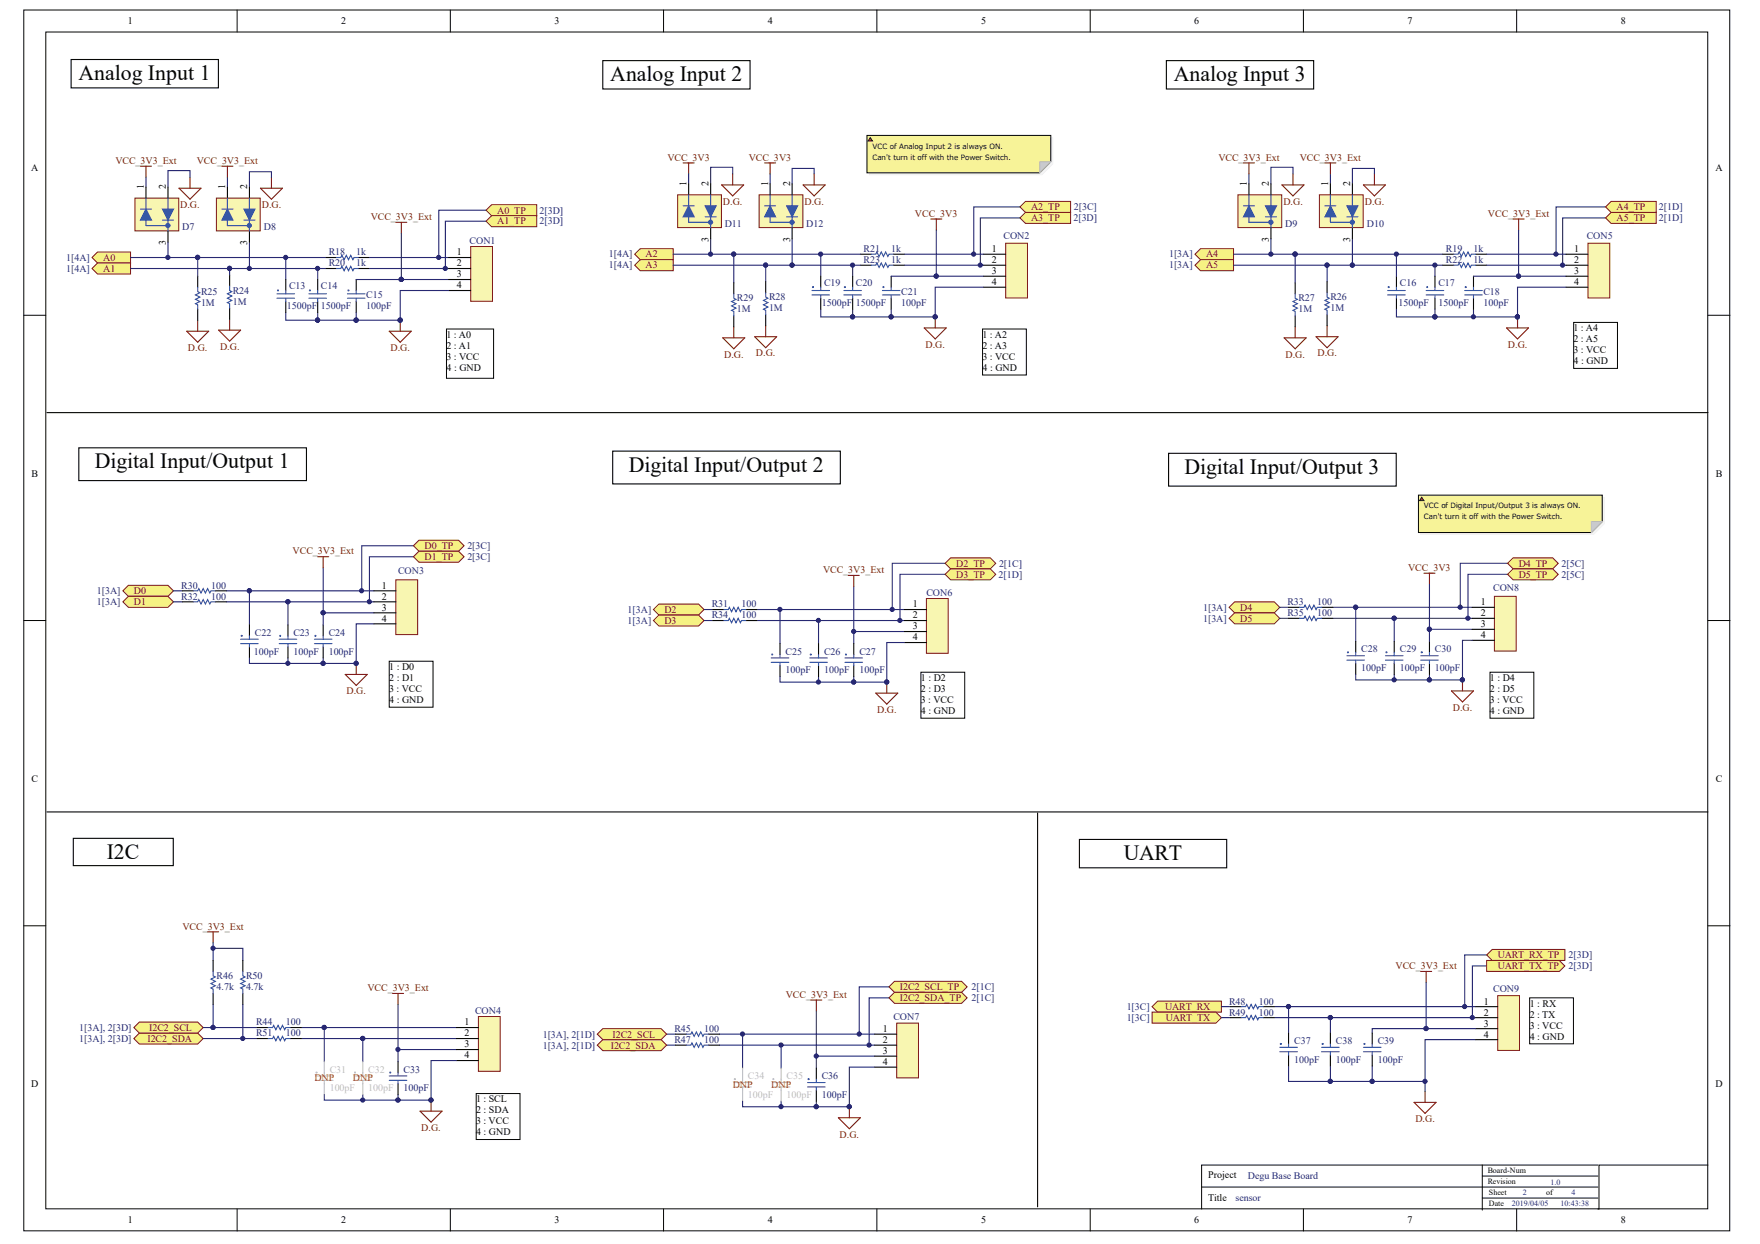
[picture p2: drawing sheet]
<svg xmlns="http://www.w3.org/2000/svg" width="297mm" height="210mm" viewBox="0 0 297 210" stroke-linecap="round" stroke-linejoin="round" font-family="sans-serif">
<defs><g id="words">
<g font-size="3.7" fill="#040503">
<text x="13.3" y="13.5">Analog Input 1</text>
<text x="103" y="13.7">Analog Input 2</text>
<text x="198.1" y="13.7">Analog Input 3</text>
<text x="16" y="79.1">Digital Input/Output 1</text>
<text x="106.1" y="79.6">Digital Input/Output 2</text>
<text x="199.9" y="80">Digital Input/Output 3</text>
<text x="18" y="145">I2C</text>
<text x="189.7" y="145.2">UART</text>
</g>
<g font-size="1.7" fill="#040503">
<text x="21.6" y="4.1">1</text>
<text x="57.6" y="4.1">2</text>
<text x="93.6" y="4.1">3</text>
<text x="129.6" y="4.1">4</text>
<text x="165.5" y="4.1">5</text>
<text x="201.5" y="4.1">6</text>
<text x="237.5" y="4.1">7</text>
<text x="273.5" y="4.1">8</text>
<text x="5.3" y="28.9">A</text>
<text x="289.5" y="28.9">A</text>
<text x="24.3" y="32" transform="rotate(-90 24.3 32)">1</text>
<text x="28" y="32" transform="rotate(-90 28 32)">2</text>
<text x="38" y="32" transform="rotate(-90 38 32)">1</text>
<text x="41.7" y="32" transform="rotate(-90 41.7 32)">2</text>
<text x="115.8" y="31.4" transform="rotate(-90 115.8 31.4)">1</text>
<text x="119.5" y="31.4" transform="rotate(-90 119.5 31.4)">2</text>
<text x="129.6" y="31.4" transform="rotate(-90 129.6 31.4)">1</text>
<text x="133.3" y="31.4" transform="rotate(-90 133.3 31.4)">2</text>
<text x="210.4" y="31.4" transform="rotate(-90 210.4 31.4)">1</text>
<text x="214.1" y="31.4" transform="rotate(-90 214.1 31.4)">2</text>
<text x="224.1" y="31.4" transform="rotate(-90 224.1 31.4)">1</text>
<text x="227.9" y="31.4" transform="rotate(-90 227.9 31.4)">2</text>
<text x="28" y="41.4" transform="rotate(-90 28 41.4)">3</text>
<text x="41.7" y="41.4" transform="rotate(-90 41.7 41.4)">3</text>
<text x="119.5" y="40.8" transform="rotate(-90 119.5 40.8)">3</text>
<text x="133.3" y="40.8" transform="rotate(-90 133.3 40.8)">3</text>
<text x="214.1" y="40.8" transform="rotate(-90 214.1 40.8)">3</text>
<text x="227.9" y="40.8" transform="rotate(-90 227.9 40.8)">3</text>
<text x="77.1" y="43.1">1</text>
<text x="77.1" y="45">2</text>
<text x="77.1" y="46.8">3</text>
<text x="167.4" y="42.5">1</text>
<text x="167.4" y="44.4">2</text>
<text x="167.4" y="46.2">3</text>
<text x="265.7" y="42.5">1</text>
<text x="265.7" y="44.4">2</text>
<text x="265.7" y="46.2">3</text>
<text x="77.1" y="48.7">4</text>
<text x="167.4" y="48.1">4</text>
<text x="265.7" y="48.1">4</text>
<text x="75.4" y="57.1">1 : A0</text>
<text x="75.4" y="58.9">2 : A1</text>
<text x="165.8" y="57.1">1 : A2</text>
<text x="165.8" y="58.9">2 : A3</text>
<text x="265.5" y="55.9">1 : A4</text>
<text x="265.5" y="57.8">2 : A5</text>
<text x="265.5" y="59.6">3 : VCC</text>
<text x="75.4" y="60.8">3 : VCC</text>
<text x="75.4" y="62.6">4 : GND</text>
<text x="165.8" y="60.8">3 : VCC</text>
<text x="165.8" y="62.6">4 : GND</text>
<text x="265.5" y="61.5">4 : GND</text>
<text x="5.3" y="80.5">B</text>
<text x="289.5" y="80.5">B</text>
<text x="64.5" y="99.4">1</text>
<text x="64.5" y="101.2">2</text>
<text x="64.5" y="103.1">3</text>
<text x="64.5" y="105">4</text>
<text x="154" y="102.6">1</text>
<text x="154" y="104.4">2</text>
<text x="154" y="106.3">3</text>
<text x="249.9" y="102.2">1</text>
<text x="249.9" y="104">2</text>
<text x="249.9" y="105.9">3</text>
<text x="249.9" y="107.7">4</text>
<text x="65.7" y="113.1">1 : D0</text>
<text x="154" y="108.1">4</text>
<text x="65.7" y="115">2 : D1</text>
<text x="65.7" y="116.8">3 : VCC</text>
<text x="65.7" y="118.7">4 : GND</text>
<text x="155.4" y="115">1 : D2</text>
<text x="155.4" y="116.8">2 : D3</text>
<text x="155.4" y="118.7">3 : VCC</text>
<text x="251.4" y="115">1 : D4</text>
<text x="251.4" y="116.8">2 : D5</text>
<text x="251.4" y="118.7">3 : VCC</text>
<text x="155.4" y="120.5">4 : GND</text>
<text x="251.4" y="120.5">4 : GND</text>
<text x="5.3" y="132">C</text>
<text x="289.5" y="132">C</text>
<text x="78.4" y="173.1">1</text>
<text x="250.4" y="169.6">1</text>
<text x="250.4" y="171.4">2</text>
<text x="250.4" y="173.3">3</text>
<text x="258.1" y="170">1 : RX</text>
<text x="258.1" y="171.8">2 : TX</text>
<text x="258.1" y="173.7">3 : VCC</text>
<text x="78.4" y="174.9">2</text>
<text x="78.4" y="176.8">3</text>
<text x="78.4" y="178.7">4</text>
<text x="149" y="174.2">1</text>
<text x="149" y="176.1">2</text>
<text x="149" y="177.9">3</text>
<text x="149" y="179.8">4</text>
<text x="250.4" y="175.1">4</text>
<text x="258.1" y="175.5">4 : GND</text>
<text x="5.3" y="183.5">D</text>
<text x="289.5" y="183.5">D</text>
<text x="80.3" y="186.1">1 : SCL</text>
<text x="80.3" y="187.9">2 : SDA</text>
<text x="80.3" y="189.8">3 : VCC</text>
<text x="80.3" y="191.7">4 : GND</text>
<text x="203.9" y="202.8">Title</text>
<text x="203.9" y="198.9">Project</text>
<text x="21.6" y="206.5">1</text>
<text x="57.6" y="206.5">2</text>
<text x="93.6" y="206.5">3</text>
<text x="129.6" y="206.5">4</text>
<text x="165.5" y="206.5">5</text>
<text x="201.5" y="206.5">6</text>
<text x="237.5" y="206.5">7</text>
<text x="273.5" y="206.5">8</text>
</g>
<g font-size="1.7" fill="#7d1315">
<text x="19.5" y="27.7">VCC_3V3_Ext</text>
<text x="33.2" y="27.7">VCC_3V3_Ext</text>
<text x="112.6" y="27.1">VCC_3V3</text>
<text x="126.3" y="27.1">VCC_3V3</text>
<text x="205.6" y="27.1">VCC_3V3_Ext</text>
<text x="219.3" y="27.1">VCC_3V3_Ext</text>
<text x="30.4" y="35.1">D.G.</text>
<text x="44.2" y="35.1">D.G.</text>
<text x="122" y="34.6">D.G.</text>
<text x="135.8" y="34.6">D.G.</text>
<text x="174" y="35.5">A2_TP</text>
<text x="216.6" y="34.6">D.G.</text>
<text x="230.3" y="34.6">D.G.</text>
<text x="272.8" y="35.5">A4_TP</text>
<text x="62.6" y="37.2">VCC_3V3_Ext</text>
<text x="83.9" y="36.1">A0_TP</text>
<text x="83.9" y="37.9">A1_TP</text>
<text x="154.4" y="36.6">VCC_3V3</text>
<text x="174" y="37.3">A3_TP</text>
<text x="251.1" y="36.6">VCC_3V3_Ext</text>
<text x="272.8" y="37.3">A5_TP</text>
<text x="17.4" y="44.1">A0</text>
<text x="17.4" y="45.9">A1</text>
<text x="108.9" y="43.5">A2</text>
<text x="108.9" y="45.3">A3</text>
<text x="203.5" y="43.5">A4</text>
<text x="203.5" y="45.3">A5</text>
<text x="31.7" y="59.2">D.G.</text>
<text x="37.1" y="59.1">D.G.</text>
<text x="65.9" y="59.2">D.G.</text>
<text x="156.2" y="58.7">D.G.</text>
<text x="254.5" y="58.7">D.G.</text>
<text x="122.2" y="60.4">D.G.</text>
<text x="127.6" y="60.2">D.G.</text>
<text x="216.9" y="60.4">D.G.</text>
<text x="222.3" y="60.2">D.G.</text>
<text x="49.4" y="93.6">VCC_3V3_Ext</text>
<text x="71.6" y="92.7">D0_TP</text>
<text x="71.6" y="94.5">D1_TP</text>
<text x="161.4" y="95.7">D2_TP</text>
<text x="256.3" y="95.7">D4_TP</text>
<text x="22.6" y="100.3">D0</text>
<text x="138.9" y="96.8">VCC_3V3_Ext</text>
<text x="161.4" y="97.5">D3_TP</text>
<text x="237.6" y="96.4">VCC_3V3</text>
<text x="256.3" y="97.5">D5_TP</text>
<text x="22.6" y="102.2">D1</text>
<text x="112.1" y="103.5">D2</text>
<text x="112.1" y="105.3">D3</text>
<text x="209.3" y="103.1">D4</text>
<text x="209.3" y="105">D5</text>
<text x="58.5" y="117.2">D.G.</text>
<text x="245.2" y="120">D.G.</text>
<text x="148" y="120.4">D.G.</text>
<text x="30.8" y="157">VCC_3V3_Ext</text>
<text x="252.7" y="161.8">UART_RX_TP</text>
<text x="62" y="167.3">VCC_3V3_Ext</text>
<text x="151.9" y="167.2">I2C2_SCL_TP</text>
<text x="235.5" y="163.6">VCC_3V3_Ext</text>
<text x="252.7" y="163.6">UART_TX_TP</text>
<text x="132.6" y="168.4">VCC_3V3_Ext</text>
<text x="151.9" y="169">I2C2_SDA_TP</text>
<text x="196.6" y="170.5">UART_RX</text>
<text x="196.7" y="172.4">UART_TX</text>
<text x="24.9" y="175.9">I2C2_SDA</text>
<text x="25.2" y="174">I2C2_SCL</text>
<text x="103.1" y="177">I2C2_SDA</text>
<text x="103.4" y="175.1">I2C2_SCL</text>
<text x="71.1" y="190.9">D.G.</text>
<text x="238.8" y="189.5">D.G.</text>
<text x="141.7" y="192">D.G.</text>
</g>
<g font-size="1.7" fill="#272872">
<text x="181.2" y="35.5">2[3C]</text>
<text x="279.9" y="35.5">2[1D]</text>
<text x="30.8" y="38.8">D7</text>
<text x="44.5" y="38.8">D8</text>
<text x="79.2" y="41.3">CON1</text>
<text x="91" y="36.1">2[3D]</text>
<text x="91" y="37.9">2[3D]</text>
<text x="122.3" y="38.3">D11</text>
<text x="136.1" y="38.3">D12</text>
<text x="169.4" y="40.3">CON2</text>
<text x="181.1" y="37.3">2[3D]</text>
<text x="216.9" y="38.3">D9</text>
<text x="230.6" y="38.3">D10</text>
<text x="267.8" y="40.3">CON5</text>
<text x="279.9" y="37.3">2[1D]</text>
<text x="11.2" y="44.1">1[4A]</text>
<text x="11.2" y="45.9">1[4A]</text>
<text x="55.5" y="43.1">R18</text>
<text x="55.5" y="45">R20</text>
<text x="60.1" y="45">1k</text>
<text x="60.1" y="43.1">1k</text>
<text x="102.7" y="43.5">1[4A]</text>
<text x="102.7" y="45.3">1[4A]</text>
<text x="145.7" y="42.5">R21</text>
<text x="145.7" y="44.4">R23</text>
<text x="150.4" y="42.5">1k</text>
<text x="150.4" y="44.4">1k</text>
<text x="197.3" y="43.5">1[3A]</text>
<text x="197.3" y="45.3">1[3A]</text>
<text x="244" y="42.5">R19</text>
<text x="244" y="44.4">R22</text>
<text x="248.6" y="44.4">1k</text>
<text x="248.6" y="42.5">1k</text>
<text x="33.9" y="51.6">1M</text>
<text x="33.9" y="49.8">R25</text>
<text x="39.3" y="51.5">1M</text>
<text x="39.3" y="49.6">R24</text>
<text x="48.4" y="52.2">1500pF 1500pF</text>
<text x="48.8" y="48.9">C13</text>
<text x="54.2" y="48.9">C14</text>
<text x="61.8" y="52.2">100pF</text>
<text x="61.8" y="50.3">C15</text>
<text x="124.4" y="52.7">1M</text>
<text x="124.4" y="50.9">R29</text>
<text x="129.8" y="52.6">1M</text>
<text x="129.8" y="50.7">R28</text>
<text x="138.7" y="51.6">1500pF 1500pF</text>
<text x="139.1" y="48.3">C19</text>
<text x="144.4" y="48.3">C20</text>
<text x="152.1" y="51.6">100pF</text>
<text x="152.1" y="49.8">C21</text>
<text x="219.1" y="52.7">1M</text>
<text x="219.1" y="50.9">R27</text>
<text x="224.5" y="50.7">R26</text>
<text x="224.5" y="52.6">1M</text>
<text x="236" y="51.6">1500pF</text>
<text x="236.2" y="48.3">C16</text>
<text x="242.7" y="48.3">C17</text>
<text x="242.7" y="51.6">1500pF</text>
<text x="250.3" y="51.6">100pF</text>
<text x="250.3" y="49.8">C18</text>
<text x="78.9" y="92.7">2[3C]</text>
<text x="78.9" y="94.5">2[3C]</text>
<text x="168.6" y="95.7">2[1C]</text>
<text x="263.5" y="95.7">2[5C]</text>
<text x="16.3" y="100.3">1[3A]</text>
<text x="30.6" y="99.4">R30</text>
<text x="30.6" y="101.2">R32</text>
<text x="35.6" y="101.2">100</text>
<text x="35.6" y="99.4">100</text>
<text x="67.2" y="97">CON3</text>
<text x="156.3" y="100.7">CON6</text>
<text x="168.5" y="97.5">2[1D]</text>
<text x="252" y="99.8">CON8</text>
<text x="263.5" y="97.5">2[5C]</text>
<text x="16.3" y="102.2">1[3A]</text>
<text x="43" y="107.4">C22</text>
<text x="49.5" y="107.4">C23</text>
<text x="55.5" y="107.4">C24</text>
<text x="105.9" y="103.5">1[3A]</text>
<text x="105.9" y="105.3">1[3A]</text>
<text x="120.1" y="102.6">R31</text>
<text x="120.1" y="104.4">R34</text>
<text x="125.1" y="102.6">100</text>
<text x="125.1" y="104.4">100</text>
<text x="203" y="103.1">1[3A]</text>
<text x="203" y="105">1[3A]</text>
<text x="217.3" y="102.2">R33</text>
<text x="217.3" y="104">R35</text>
<text x="222.3" y="102.2">100</text>
<text x="222.3" y="104">100</text>
<text x="42.8" y="110.5">100pF</text>
<text x="49.5" y="110.5">100pF</text>
<text x="55.5" y="110.5">100pF</text>
<text x="132.6" y="113.7">100pF</text>
<text x="132.6" y="110.5">C25</text>
<text x="139.1" y="113.7">100pF</text>
<text x="139.1" y="110.5">C26</text>
<text x="145" y="113.7">100pF</text>
<text x="145" y="110.5">C27</text>
<text x="229.7" y="113.3">100pF</text>
<text x="229.7" y="110.1">C28</text>
<text x="236.2" y="113.3">100pF</text>
<text x="236.2" y="110.1">C29</text>
<text x="242.1" y="113.3">100pF</text>
<text x="242.1" y="110.1">C30</text>
<text x="264.7" y="161.8">2[3D]</text>
<text x="36.5" y="167.2">4.7k</text>
<text x="36.5" y="165.3">R46</text>
<text x="41.5" y="167.2">4.7k</text>
<text x="41.5" y="165.3">R50</text>
<text x="163.9" y="167.2">2[1C]</text>
<text x="252" y="167.5">CON9</text>
<text x="264.7" y="163.6">2[3D]</text>
<text x="43.2" y="173.1">R44</text>
<text x="48.2" y="173.1">100</text>
<text x="80.2" y="171.2">CON4</text>
<text x="150.8" y="172.2">CON7</text>
<text x="163.9" y="169">2[1C]</text>
<text x="190.1" y="170.5">1[3C]</text>
<text x="190.1" y="172.4">1[3C]</text>
<text x="207.4" y="169.6">R48</text>
<text x="207.4" y="171.4">R49</text>
<text x="212.4" y="169.6">100</text>
<text x="212.4" y="171.4">100</text>
<text x="13.3" y="175.9">1[3A], 2[3D]</text>
<text x="13.3" y="174">1[3A], 2[3D]</text>
<text x="43.2" y="174.9">R51</text>
<text x="48.2" y="174.9">100</text>
<text x="91.6" y="177">1[3A], 2[1D]</text>
<text x="91.6" y="175.1">1[3A], 2[1D]</text>
<text x="113.8" y="174.2">R45</text>
<text x="113.8" y="176.1">R47</text>
<text x="118.8" y="174.2">100</text>
<text x="118.8" y="176.1">100</text>
<text x="218.4" y="176.2">C37</text>
<text x="218.4" y="179.4">100pF</text>
<text x="225.4" y="179.4">100pF</text>
<text x="225.4" y="176.2">C38</text>
<text x="232.5" y="179.4">100pF</text>
<text x="232.5" y="176.2">C39</text>
<text x="68.1" y="184.2">100pF</text>
<text x="68.1" y="181.1">C33</text>
<text x="138.7" y="185.4">100pF</text>
<text x="138.7" y="182.2">C36</text>
<text x="208.5" y="202.8">sensor</text>
<text x="210.6" y="199.1">Degu Base Board</text>
</g>
<g font-size="1.7" fill="#ee1f23">
<text x="53.1" y="182.5">DNP</text>
<text x="59.6" y="182.5">DNP</text>
<text x="123.6" y="183.7">DNP</text>
<text x="130.1" y="183.7">DNP</text>
</g>
<g font-size="1.7" fill="#bebebe">
<text x="55.6" y="184.2">100pF</text>
<text x="55.6" y="181.1">C31</text>
<text x="62.1" y="184.2">100pF</text>
<text x="62.1" y="181.1">C32</text>
<text x="126.2" y="185.4">100pF</text>
<text x="126.2" y="182.2">C34</text>
<text x="132.7" y="185.4">100pF</text>
<text x="132.7" y="182.2">C35</text>
</g>
<g font-size="1.4" fill="#040503">
<text x="251" y="198.1">Board-Num</text>
<text x="251" y="199.9">Revision</text>
<text x="251.3" y="203.6">Date</text>
<text x="251.3" y="201.8">Sheet</text>
<text x="260.9" y="201.8">of</text>
</g>
<g font-size="1.4" fill="#272872">
<text x="255.1" y="203.6">2019/04/05</text>
<text x="257" y="201.8">2</text>
<text x="261.7" y="200.1">1.0</text>
<text x="263.3" y="203.6">10:43:38</text>
<text x="265.2" y="201.8">4</text>
</g>
<g font-size="1.2" fill="#040503">
<text x="147.2" y="25.1">VCC of Analog Input 2 is always ON.</text>
<text x="147.2" y="27">Can't turn it off with the Power Switch.</text>
<text x="240.3" y="85.8">VCC of Digital Input/Output 3 is always ON.</text>
<text x="240.3" y="87.7">Can't turn it off with the Power Switch.</text>
</g>
</g></defs>
<path d="M4 1.7h287.9v206.1h-287.9z" fill="none" stroke="#040503" stroke-width=".17"/>
<path d="M7.7 5.4h280.5v198.7h-280.5z" fill="#fff"/>
<g fill="none" stroke="#040503" stroke-width=".17">
<path d="M7.7 5.4h280.5v198.7h-280.5zM40 1.7v3.7M76 1.7v3.7M112 1.7v3.7M148 1.7v3.7M184 1.7v3.7M220 1.7v3.7M255.9 1.7v3.7M4 53.2h3.7M288.2 53.2h3.7M4 104.8h3.7M288.2 104.8h3.7"/>
<path d="M4 156.3h3.7M288.2 156.3h3.7M250.1 196.7v7.6M250.1 198.5h19.5M269.6 196.7h-66.8v7.4M288.2 196.7h-18.4v7.4h-.2M40 204.1v3.7M76 204.1v3.7M112 204.1v3.7M148 204.1v3.7M184 204.1v3.7M202.8 200.4h66.8"/>
<path d="M220 204.1v3.7M250.1 202.2h19.5M255.9 204.1v3.7"/>
</g>
<path d="M12 10h24.9v4.8h-24.9z" fill="#fff"/>
<path d="M12 10h24.9v4.8h-24.9z" fill="none" stroke="#040503" stroke-width=".19"/>
<path d="M202.6 42h5.6v1.8h-5.6l-.9-.9z" fill-rule="evenodd" fill="#f6f283"/>
<path d="M202.6 42h5.6v1.8h-5.6l-.9-.9z" fill="none" stroke="#7d1315" stroke-width=".17"/>
<path d="M202.6 43.8h5.6v1.9h-5.6l-.9-.9z" fill-rule="evenodd" fill="#f6f283"/>
<path d="M202.6 43.8h5.6v1.9h-5.6l-.9-.9z" fill="none" stroke="#7d1315" stroke-width=".17"/>
<path d="M75.3 55.5h8v8.4h-8z" fill="#fff"/>
<path d="M75.3 55.5h8v8.4h-8z" fill="none" stroke="#040503" stroke-width=".17"/>
<path d="M16.5 42.5h5.5v1.9h-5.5l-1-.9z" fill-rule="evenodd" fill="#f6f283"/>
<path d="M16.5 42.5h5.5v1.9h-5.5l-1-.9z" fill="none" stroke="#7d1315" stroke-width=".17"/>
<path d="M15.5 45.3l1-.9h5.5v1.9h-5.5z" fill-rule="evenodd" fill="#f6f283"/>
<path d="M15.5 45.3l1-.9h5.5v1.9h-5.5z" fill="none" stroke="#7d1315" stroke-width=".17"/>
<path d="M165.8 55.5h7.4v7.8h-7.4z" fill="#fff"/>
<path d="M165.8 55.5h7.4v7.8h-7.4z" fill="none" stroke="#040503" stroke-width=".17"/>
<path d="M107.1 42.9l.9-.9h5.6v1.8h-5.6z" fill-rule="evenodd" fill="#f6f283"/>
<path d="M107.1 42.9l.9-.9h5.6v1.8h-5.6z" fill="none" stroke="#7d1315" stroke-width=".17"/>
<path d="M107.1 44.8l.9-1h5.6v1.9h-5.6z" fill-rule="evenodd" fill="#f6f283"/>
<path d="M107.1 44.8l.9-1h5.6v1.9h-5.6z" fill="none" stroke="#7d1315" stroke-width=".17"/>
<path d="M265.6 54.4h7.3v7.8h-7.3z" fill="#fff"/>
<path d="M265.6 54.4h7.3v7.8h-7.3z" fill="none" stroke="#040503" stroke-width=".17"/>
<path d="M254.2 55.4h3.7l-1.8 1.8zM256.1 53.5v1.9" fill="none" stroke="#7d1315" stroke-width=".19"/>
<circle cx="256.1" cy="53.5" r=".35" fill="#272872"/>
<circle cx="256.1" cy="53.5" r=".35" fill="none" stroke="#272872" stroke-width=".17"/>
<path d="M255.3 37h1.9M256.3 37v1.8" fill="none" stroke="#7d1315" stroke-width=".19"/>
<path d="M243.5 42.9h1.8M243.5 44.8h1.8M249 42.9h1.9M249 44.8h1.9" fill="none" stroke="#040503" stroke-width=".19"/>
<path d="M245.3 42.9h.8l.1-.4 .4 .8 .4-.8 .4 .8 .3-.8 .4 .8 .2-.4h.7M245.3 44.8h.8l.1-.4 .4 .7 .4-.7 .4 .7 .3-.7 .4 .7 .2-.3h.7" fill="none" stroke="#3153a4" stroke-width=".19"/>
<path d="M242.2 44.8v1.8" fill="none" stroke="#272872" stroke-width=".19"/>
<circle cx="242.1" cy="44.8" r=".35" fill="#272872"/>
<circle cx="242.1" cy="44.8" r=".35" fill="none" stroke="#272872" stroke-width=".17"/>
<path d="M250.9 42.9h13.4M250.9 44.8h13.4M256.3 46.6h8" fill="none" stroke="#272872" stroke-width=".19"/>
<circle cx="256.2" cy="46.6" r=".35" fill="#272872"/>
<circle cx="256.2" cy="46.6" r=".35" fill="none" stroke="#272872" stroke-width=".17"/>
<path d="M248.7 52.2v1.3" fill="none" stroke="#272872" stroke-width=".19"/>
<circle cx="248.6" cy="53.5" r=".35" fill="#272872"/>
<circle cx="248.6" cy="53.5" r=".35" fill="none" stroke="#272872" stroke-width=".17"/>
<path d="M270.9 36.8h-7.2v8" fill="none" stroke="#272872" stroke-width=".19"/>
<circle cx="263.7" cy="44.8" r=".35" fill="#272872"/>
<circle cx="263.7" cy="44.8" r=".35" fill="none" stroke="#272872" stroke-width=".17"/>
<path d="M270.9 34.9h-8.3v8" fill="none" stroke="#272872" stroke-width=".19"/>
<circle cx="262.6" cy="42.9" r=".35" fill="#272872"/>
<circle cx="262.6" cy="42.9" r=".35" fill="none" stroke="#272872" stroke-width=".17"/>
<path d="M65.7 55.9h3.7l-1.9 1.9zM67.5 54.1v1.8" fill="none" stroke="#7d1315" stroke-width=".19"/>
<circle cx="67.5" cy="54" r=".35" fill="#272872"/>
<circle cx="67.5" cy="54" r=".35" fill="none" stroke="#272872" stroke-width=".17"/>
<path d="M66.8 37.5h1.9M67.7 37.5v1.9" fill="none" stroke="#7d1315" stroke-width=".19"/>
<path d="M54.9 43.5h1.9M54.9 45.3h1.9M60.5 43.5h1.8M60.5 45.3h1.8" fill="none" stroke="#040503" stroke-width=".19"/>
<path d="M56.8 43.5h.7l.2-.4 .4 .7 .3-.7 .4 .7 .4-.7 .4 .7 .1-.3h.8M56.8 45.3h.7l.2-.3 .4 .7 .3-.7 .4 .7 .4-.7 .4 .7 .1-.4h.8" fill="none" stroke="#3153a4" stroke-width=".19"/>
<path d="M53.6 45.3v1.9" fill="none" stroke="#272872" stroke-width=".19"/>
<circle cx="53.6" cy="45.3" r=".35" fill="#272872"/>
<circle cx="53.6" cy="45.3" r=".35" fill="none" stroke="#272872" stroke-width=".17"/>
<path d="M48.2 43.5v3.7" fill="none" stroke="#272872" stroke-width=".19"/>
<circle cx="48.2" cy="43.5" r=".35" fill="#272872"/>
<circle cx="48.2" cy="43.5" r=".35" fill="none" stroke="#272872" stroke-width=".17"/>
<path d="M48.2 52.8v1.3h5.4" fill="none" stroke="#272872" stroke-width=".19"/>
<circle cx="53.6" cy="54" r=".35" fill="#272872"/>
<circle cx="53.6" cy="54" r=".35" fill="none" stroke="#272872" stroke-width=".17"/>
<path d="M62.3 43.5h13.4M62.3 45.3h13.4M67.7 47.2h8" fill="none" stroke="#272872" stroke-width=".19"/>
<circle cx="67.7" cy="47.2" r=".35" fill="#272872"/>
<circle cx="67.7" cy="47.2" r=".35" fill="none" stroke="#272872" stroke-width=".17"/>
<path d="M82 37.3h-6.8v8" fill="none" stroke="#272872" stroke-width=".19"/>
<circle cx="75.1" cy="45.3" r=".35" fill="#272872"/>
<circle cx="75.1" cy="45.3" r=".35" fill="none" stroke="#272872" stroke-width=".17"/>
<path d="M82 35.5h-8v8" fill="none" stroke="#272872" stroke-width=".19"/>
<circle cx="74" cy="43.5" r=".35" fill="#272872"/>
<circle cx="74" cy="43.5" r=".35" fill="none" stroke="#272872" stroke-width=".17"/>
<path d="M156 55.4h3.7l-1.9 1.8zM157.8 53.5v1.9" fill="none" stroke="#7d1315" stroke-width=".19"/>
<circle cx="157.8" cy="53.5" r=".35" fill="#272872"/>
<circle cx="157.8" cy="53.5" r=".35" fill="none" stroke="#272872" stroke-width=".17"/>
<path d="M145.2 42.9h1.8M145.2 44.8h1.8M150.8 42.9h1.8M150.8 44.8h1.8" fill="none" stroke="#040503" stroke-width=".19"/>
<path d="M147 42.9h.8l.2-.4 .3 .8 .4-.8 .4 .8 .4-.8 .3 .8 .2-.4h.8M147 44.8h.8l.2-.4 .3 .7 .4-.7 .4 .7 .4-.7 .3 .7 .2-.3h.8" fill="none" stroke="#3153a4" stroke-width=".19"/>
<path d="M143.9 44.8v1.8" fill="none" stroke="#272872" stroke-width=".19"/>
<circle cx="143.9" cy="44.8" r=".35" fill="#272872"/>
<circle cx="143.9" cy="44.8" r=".35" fill="none" stroke="#272872" stroke-width=".17"/>
<path d="M138.5 42.9v3.7" fill="none" stroke="#272872" stroke-width=".19"/>
<circle cx="138.5" cy="42.9" r=".35" fill="#272872"/>
<circle cx="138.5" cy="42.9" r=".35" fill="none" stroke="#272872" stroke-width=".17"/>
<path d="M138.5 52.2v1.3h5.4" fill="none" stroke="#272872" stroke-width=".19"/>
<circle cx="143.9" cy="53.5" r=".35" fill="#272872"/>
<circle cx="143.9" cy="53.5" r=".35" fill="none" stroke="#272872" stroke-width=".17"/>
<path d="M121.8 31.2h3.7l-1.9 1.9zM123.6 29.4v1.8" fill="none" stroke="#7d1315" stroke-width=".19"/>
<path d="M152.6 42.9h13.4M152.6 44.8h13.4M158 46.6h8" fill="none" stroke="#272872" stroke-width=".19"/>
<circle cx="158" cy="46.6" r=".35" fill="#272872"/>
<circle cx="158" cy="46.6" r=".35" fill="none" stroke="#272872" stroke-width=".17"/>
<path d="M172.1 36.8h-6.7v8" fill="none" stroke="#272872" stroke-width=".19"/>
<circle cx="165.4" cy="44.8" r=".35" fill="#272872"/>
<circle cx="165.4" cy="44.8" r=".35" fill="none" stroke="#272872" stroke-width=".17"/>
<path d="M172.1 34.9h-7.8v8" fill="none" stroke="#272872" stroke-width=".19"/>
<circle cx="164.3" cy="42.9" r=".35" fill="#272872"/>
<circle cx="164.3" cy="42.9" r=".35" fill="none" stroke="#272872" stroke-width=".17"/>
<path d="M115.3 27.5h1.8M116.2 27.5v1.9M129 27.5h1.9M130 27.5v1.9M157.1 37h1.8M158 37v1.8" fill="none" stroke="#7d1315" stroke-width=".19"/>
<path d="M116.2 29.4v1.6M130 29.4v1.6M133.7 40.3v4.5h11.5" fill="none" stroke="#272872" stroke-width=".19"/>
<circle cx="133.7" cy="44.8" r=".35" fill="#272872"/>
<circle cx="133.7" cy="44.8" r=".35" fill="none" stroke="#272872" stroke-width=".17"/>
<path d="M135.5 31.2h3.7l-1.8 1.9zM137.4 29.4v1.8" fill="none" stroke="#7d1315" stroke-width=".19"/>
<path d="M123.6 29.4v-1.2h-3.7v2.8M137.4 29.4v-1h-3.7v2.6M119.9 40.3v2.6" fill="none" stroke="#272872" stroke-width=".19"/>
<circle cx="119.9" cy="42.9" r=".35" fill="#272872"/>
<circle cx="119.9" cy="42.9" r=".35" fill="none" stroke="#272872" stroke-width=".17"/>
<path d="M30.2 31.8h3.7l-1.8 1.8zM32.1 29.9v1.9M44 31.8h3.7l-1.9 1.8zM45.8 29.9v1.9" fill="none" stroke="#7d1315" stroke-width=".19"/>
<path d="M24.6 29.9v1.7M32.1 29.9v-1.1h-3.8v2.8M38.4 29.9v1.7M45.8 29.9v-.9h-3.7v2.6M28.3 40.9v2.6" fill="none" stroke="#272872" stroke-width=".19"/>
<circle cx="28.3" cy="43.5" r=".35" fill="#272872"/>
<circle cx="28.3" cy="43.5" r=".35" fill="none" stroke="#272872" stroke-width=".17"/>
<path d="M42.1 40.9v4.4" fill="none" stroke="#272872" stroke-width=".19"/>
<circle cx="42.1" cy="45.3" r=".35" fill="#272872"/>
<circle cx="42.1" cy="45.3" r=".35" fill="none" stroke="#272872" stroke-width=".17"/>
<path d="M216.3 31.2h3.7l-1.8 1.9zM218.2 29.4v1.8M230.1 31.2h3.7l-1.9 1.9zM231.9 29.4v1.8" fill="none" stroke="#7d1315" stroke-width=".19"/>
<path d="M210.8 29.4v1.6M218.2 29.4v-1.2h-3.7v2.8M224.5 29.4v1.6M231.9 29.4v-1h-3.7v2.6M214.5 40.3v2.6" fill="none" stroke="#272872" stroke-width=".19"/>
<circle cx="214.5" cy="42.9" r=".35" fill="#272872"/>
<circle cx="214.5" cy="42.9" r=".35" fill="none" stroke="#272872" stroke-width=".17"/>
<path d="M228.2 40.3v4.5h15.3" fill="none" stroke="#272872" stroke-width=".19"/>
<circle cx="228.2" cy="44.8" r=".35" fill="#272872"/>
<circle cx="228.2" cy="44.8" r=".35" fill="none" stroke="#272872" stroke-width=".17"/>
<path d="M23.7 28.1h1.9M24.6 28.1v1.8M37.4 28.1h1.9M38.4 28.1v1.8M209.8 27.5h1.9M210.8 27.5v1.9M223.6 27.5h1.8M224.5 27.5v1.9" fill="none" stroke="#7d1315" stroke-width=".19"/>
<path d="M22 43.5h11.4" fill="none" stroke="#272872" stroke-width=".19"/>
<circle cx="33.3" cy="43.5" r=".35" fill="#272872"/>
<circle cx="33.3" cy="43.5" r=".35" fill="none" stroke="#272872" stroke-width=".17"/>
<path d="M38.7 45.3h16.2" fill="none" stroke="#272872" stroke-width=".19"/>
<circle cx="38.7" cy="45.3" r=".35" fill="#272872"/>
<circle cx="38.7" cy="45.3" r=".35" fill="none" stroke="#272872" stroke-width=".17"/>
<path d="M31.5 55.9h3.7l-1.8 1.9zM33.4 54.1v1.8M36.9 55.7h3.7l-1.9 1.9zM38.7 53.9v1.8M216.7 57h3.7l-1.8 1.9zM218.6 55.2v1.8M222.1 56.8h3.7l-1.9 1.9zM223.9 55v1.8" fill="none" stroke="#7d1315" stroke-width=".19"/>
<path d="M208.2 44.8h15.7v2.8" fill="none" stroke="#272872" stroke-width=".19"/>
<circle cx="223.9" cy="44.8" r=".35" fill="#272872"/>
<circle cx="223.9" cy="44.8" r=".35" fill="none" stroke="#272872" stroke-width=".17"/>
<path d="M122 57h3.7l-1.9 1.9zM123.8 55.2v1.8M127.4 56.8h3.7l-1.9 1.9zM129.2 55v1.8" fill="none" stroke="#7d1315" stroke-width=".19"/>
<path d="M113.6 42.9h10.2v4.8" fill="none" stroke="#272872" stroke-width=".19"/>
<circle cx="123.8" cy="42.9" r=".35" fill="#272872"/>
<circle cx="123.8" cy="42.9" r=".35" fill="none" stroke="#272872" stroke-width=".17"/>
<path d="M133.7 44.8h-4.5v2.8" fill="none" stroke="#272872" stroke-width=".19"/>
<circle cx="129.2" cy="44.8" r=".35" fill="#272872"/>
<circle cx="129.2" cy="44.8" r=".35" fill="none" stroke="#272872" stroke-width=".17"/>
<circle cx="133.7" cy="44.8" r=".35" fill="#272872"/>
<circle cx="133.7" cy="44.8" r=".35" fill="none" stroke="#272872" stroke-width=".17"/>
<path d="M208.2 42.9h10.4" fill="none" stroke="#272872" stroke-width=".19"/>
<circle cx="218.5" cy="42.9" r=".35" fill="#272872"/>
<circle cx="218.5" cy="42.9" r=".35" fill="none" stroke="#272872" stroke-width=".17"/>
<path d="M113.6 44.8h15.6" fill="none" stroke="#272872" stroke-width=".19"/>
<circle cx="129.2" cy="44.8" r=".35" fill="#272872"/>
<circle cx="129.2" cy="44.8" r=".35" fill="none" stroke="#272872" stroke-width=".17"/>
<path d="M33.4 46.6v1.9M33.4 52.2v1.9" fill="none" stroke="#040503" stroke-width=".19"/>
<path d="M33.4 48.5v.7l.3 .2-.7 .4 .7 .4-.7 .3 .7 .4-.7 .4 .4 .2v.7" fill="none" stroke="#3153a4" stroke-width=".19"/>
<path d="M33.4 43.5v3.1" fill="none" stroke="#272872" stroke-width=".19"/>
<circle cx="33.3" cy="43.5" r=".35" fill="#272872"/>
<circle cx="33.3" cy="43.5" r=".35" fill="none" stroke="#272872" stroke-width=".17"/>
<path d="M33.4 43.5h21.5" fill="none" stroke="#272872" stroke-width=".19"/>
<circle cx="33.3" cy="43.5" r=".35" fill="#272872"/>
<circle cx="33.3" cy="43.5" r=".35" fill="none" stroke="#272872" stroke-width=".17"/>
<path d="M38.7 46.4v1.9M38.7 52v1.9" fill="none" stroke="#040503" stroke-width=".19"/>
<path d="M38.7 48.3v.7l.4 .2-.7 .4 .7 .4-.7 .3 .7 .4-.7 .4 .3 .2v.7" fill="none" stroke="#3153a4" stroke-width=".19"/>
<path d="M38.7 45.3v1.1" fill="none" stroke="#272872" stroke-width=".19"/>
<circle cx="38.7" cy="45.3" r=".35" fill="#272872"/>
<circle cx="38.7" cy="45.3" r=".35" fill="none" stroke="#272872" stroke-width=".17"/>
<path d="M22 45.3h16.7" fill="none" stroke="#272872" stroke-width=".19"/>
<circle cx="38.7" cy="45.3" r=".35" fill="#272872"/>
<circle cx="38.7" cy="45.3" r=".35" fill="none" stroke="#272872" stroke-width=".17"/>
<path d="M218.6 47.7v1.9M218.6 53.3v1.9M223.9 47.6v1.8M223.9 53.1v1.9" fill="none" stroke="#040503" stroke-width=".19"/>
<path d="M218.6 49.6v.7l.3 .2-.7 .4 .7 .4-.7 .3 .7 .4-.7 .4 .4 .2v.7M223.9 49.4v.8l.4 .1-.7 .4 .7 .4-.7 .4 .7 .3-.7 .4 .3 .2v.7" fill="none" stroke="#3153a4" stroke-width=".19"/>
<path d="M223.9 44.8h4.3" fill="none" stroke="#272872" stroke-width=".19"/>
<circle cx="223.9" cy="44.8" r=".35" fill="#272872"/>
<circle cx="223.9" cy="44.8" r=".35" fill="none" stroke="#272872" stroke-width=".17"/>
<circle cx="228.2" cy="44.8" r=".35" fill="#272872"/>
<circle cx="228.2" cy="44.8" r=".35" fill="none" stroke="#272872" stroke-width=".17"/>
<path d="M123.8 47.7v1.9M123.8 53.3v1.9" fill="none" stroke="#040503" stroke-width=".19"/>
<path d="M123.8 49.6v.7l.4 .2-.7 .4 .7 .4-.7 .3 .7 .4-.7 .4 .3 .2v.7" fill="none" stroke="#3153a4" stroke-width=".19"/>
<path d="M123.8 42.9h21.4" fill="none" stroke="#272872" stroke-width=".19"/>
<circle cx="123.8" cy="42.9" r=".35" fill="#272872"/>
<circle cx="123.8" cy="42.9" r=".35" fill="none" stroke="#272872" stroke-width=".17"/>
<path d="M60.1 47.2v1.8M60.1 50.9v1.9M129.2 47.6v1.8M129.2 53.1v1.9" fill="none" stroke="#040503" stroke-width=".19"/>
<g fill="none" stroke="#3153a4" stroke-width=".19">
<path d="M58.6 50.3h3M58.6 49.6h3M60.1 49v.6M60.1 50.3v.6M129.2 49.4v.8l.4 .1-.8 .4 .8 .4-.8 .4 .8 .3-.8 .4 .4 .2v.7"/>
<circle cx="58.8" cy="49" r=".07"/>
</g>
<path d="M67.7 39.4v7.8" fill="none" stroke="#272872" stroke-width=".19"/>
<circle cx="67.7" cy="47.2" r=".35" fill="#272872"/>
<circle cx="67.7" cy="47.2" r=".35" fill="none" stroke="#272872" stroke-width=".17"/>
<path d="M60.1 47.2h7.6" fill="none" stroke="#272872" stroke-width=".19"/>
<circle cx="67.7" cy="47.2" r=".35" fill="#272872"/>
<circle cx="67.7" cy="47.2" r=".35" fill="none" stroke="#272872" stroke-width=".17"/>
<path d="M53.6 52.8v1.3" fill="none" stroke="#272872" stroke-width=".19"/>
<circle cx="53.6" cy="54" r=".35" fill="#272872"/>
<circle cx="53.6" cy="54" r=".35" fill="none" stroke="#272872" stroke-width=".17"/>
<path d="M53.6 54.1h6.5" fill="none" stroke="#272872" stroke-width=".19"/>
<circle cx="53.6" cy="54" r=".35" fill="#272872"/>
<circle cx="53.6" cy="54" r=".35" fill="none" stroke="#272872" stroke-width=".17"/>
<circle cx="60.1" cy="54" r=".35" fill="#272872"/>
<circle cx="60.1" cy="54" r=".35" fill="none" stroke="#272872" stroke-width=".17"/>
<path d="M60.1 52.8v1.3" fill="none" stroke="#272872" stroke-width=".19"/>
<circle cx="60.1" cy="54" r=".35" fill="#272872"/>
<circle cx="60.1" cy="54" r=".35" fill="none" stroke="#272872" stroke-width=".17"/>
<path d="M248.7 46.6v1.9M248.7 50.3v1.9" fill="none" stroke="#040503" stroke-width=".19"/>
<g fill="none" stroke="#3153a4" stroke-width=".19">
<path d="M247.2 49.8h2.9M247.2 49h2.9M248.7 48.5v.5M248.7 49.8v.5"/>
<circle cx="247.3" cy="48.5" r=".07"/>
</g>
<path d="M256.3 38.8v7.8h-7.6" fill="none" stroke="#272872" stroke-width=".19"/>
<circle cx="256.2" cy="46.6" r=".35" fill="#272872"/>
<circle cx="256.2" cy="46.6" r=".35" fill="none" stroke="#272872" stroke-width=".17"/>
<path d="M150.4 46.6v1.9M150.4 50.3v1.9" fill="none" stroke="#040503" stroke-width=".19"/>
<g fill="none" stroke="#3153a4" stroke-width=".19">
<path d="M148.9 49.8h3M148.9 49h3M150.4 48.5v.5M150.4 49.8v.5"/>
<circle cx="149.1" cy="48.5" r=".07"/>
</g>
<path d="M158 38.8v7.8h-7.6" fill="none" stroke="#272872" stroke-width=".19"/>
<circle cx="158" cy="46.6" r=".35" fill="#272872"/>
<circle cx="158" cy="46.6" r=".35" fill="none" stroke="#272872" stroke-width=".17"/>
<path d="M143.9 52.2v1.3h6.5v-1.3" fill="none" stroke="#272872" stroke-width=".19"/>
<circle cx="143.9" cy="53.5" r=".35" fill="#272872"/>
<circle cx="143.9" cy="53.5" r=".35" fill="none" stroke="#272872" stroke-width=".17"/>
<circle cx="150.4" cy="53.5" r=".35" fill="#272872"/>
<circle cx="150.4" cy="53.5" r=".35" fill="none" stroke="#272872" stroke-width=".17"/>
<path d="M48.2 47.2v1.8M48.2 50.9v1.9M53.6 47.2v1.8M53.6 50.9v1.9M138.5 46.6v1.9M138.5 50.3v1.9M143.9 46.6v1.9M143.9 50.3v1.9M235.6 46.6v1.9M235.6 50.3v1.9M242.2 46.6v1.9M242.2 50.3v1.9" fill="none" stroke="#040503" stroke-width=".19"/>
<g fill="none" stroke="#3153a4" stroke-width=".19">
<path d="M46.7 50.3h3M46.7 49.6h3M48.2 49v.6M48.2 50.3v.6M52.1 50.3h3M52.1 49.6h3M53.6 49v.6M53.6 50.3v.6M137 49.8h3M137 49h3M138.5 48.5v.5M138.5 49.8v.5"/>
<path d="M142.4 49.8h3M142.4 49h3M143.9 48.5v.5M143.9 49.8v.5M234.2 49.8h2.9M234.2 49h2.9M235.6 48.5v.5M235.6 49.8v.5M240.7 49.8h2.9M240.7 49h2.9M242.2 48.5v.5M242.2 49.8v.5"/>
<circle cx="46.9" cy="49" r=".07"/>
<circle cx="52.3" cy="49" r=".07"/>
<circle cx="137.2" cy="48.5" r=".07"/>
<circle cx="142.6" cy="48.5" r=".07"/>
<circle cx="234.3" cy="48.5" r=".07"/>
<circle cx="240.8" cy="48.5" r=".07"/>
</g>
<path d="M22.8 33.4h7.4v5.6h-7.4z" fill="#f8f6b1"/>
<path d="M22.8 33.4h7.4v5.6h-7.4z" fill="none" stroke="#7d1315" stroke-width=".17"/>
<path d="M24.6 31.6v1.8" fill="none" stroke="#040503" stroke-width=".19"/>
<path d="M24.6 35.3l1 1.9h-1.9z" fill="#3153a4"/>
<path d="M23.7 35.3h1.9M24.6 35.3l1 1.9h-1.9z" fill="none" stroke="#3153a4" stroke-width=".19"/>
<path d="M28.3 31.6v1.8M28.3 39v1.9" fill="none" stroke="#040503" stroke-width=".19"/>
<path d="M27.4 35.3h1.9l-1 1.9z" fill="#3153a4"/>
<path d="M24.6 33.4v4.7h3.7M27.4 35.3h1.9l-1 1.9zM27.4 37.2h1.9M28.3 33.4v5.6" fill="none" stroke="#3153a4" stroke-width=".19"/>
<circle cx="28.3" cy="38.1" r=".35" fill="#3153a4"/>
<circle cx="28.3" cy="38.1" r=".35" fill="none" stroke="#3153a4" stroke-width=".17"/>
<path d="M36.5 33.4h7.4v5.6h-7.4z" fill="#f8f6b1"/>
<path d="M36.5 33.4h7.4v5.6h-7.4z" fill="none" stroke="#7d1315" stroke-width=".17"/>
<path d="M38.4 31.6v1.8" fill="none" stroke="#040503" stroke-width=".19"/>
<path d="M38.4 35.3l.9 1.9h-1.9z" fill="#3153a4"/>
<path d="M37.4 35.3h1.9M38.4 35.3l.9 1.9h-1.9z" fill="none" stroke="#3153a4" stroke-width=".19"/>
<path d="M42.1 31.6v1.8M42.1 39v1.9" fill="none" stroke="#040503" stroke-width=".19"/>
<path d="M41.2 35.3h1.8l-.9 1.9z" fill="#3153a4"/>
<path d="M38.4 33.4v4.7h3.7M41.2 35.3h1.8l-.9 1.9zM41.2 37.2h1.8M42.1 33.4v5.6" fill="none" stroke="#3153a4" stroke-width=".19"/>
<circle cx="42.1" cy="38.1" r=".35" fill="#3153a4"/>
<circle cx="42.1" cy="38.1" r=".35" fill="none" stroke="#3153a4" stroke-width=".17"/>
<path d="M208.9 32.9h7.4v5.5h-7.4z" fill="#f8f6b1"/>
<path d="M208.9 32.9h7.4v5.5h-7.4z" fill="none" stroke="#7d1315" stroke-width=".17"/>
<path d="M210.8 31v1.9" fill="none" stroke="#040503" stroke-width=".19"/>
<path d="M210.8 34.7l.9 1.9h-1.9z" fill="#3153a4"/>
<path d="M209.8 34.7h1.9M210.8 34.7l.9 1.9h-1.9z" fill="none" stroke="#3153a4" stroke-width=".19"/>
<path d="M214.5 31v1.9M214.5 38.5v1.8" fill="none" stroke="#040503" stroke-width=".19"/>
<path d="M213.5 34.7h1.9l-.9 1.9z" fill="#3153a4"/>
<path d="M210.8 32.9v4.6h3.7M213.5 34.7h1.9l-.9 1.9zM213.5 36.6h1.9M214.5 32.9v5.6" fill="none" stroke="#3153a4" stroke-width=".19"/>
<circle cx="214.5" cy="37.5" r=".35" fill="#3153a4"/>
<circle cx="214.5" cy="37.5" r=".35" fill="none" stroke="#3153a4" stroke-width=".17"/>
<path d="M222.6 32.9h7.4v5.5h-7.4z" fill="#f8f6b1"/>
<path d="M222.6 32.9h7.4v5.5h-7.4z" fill="none" stroke="#7d1315" stroke-width=".17"/>
<path d="M224.5 31v1.9" fill="none" stroke="#040503" stroke-width=".19"/>
<path d="M224.5 34.7l.9 1.9h-1.8z" fill="#3153a4"/>
<path d="M223.6 34.7h1.8M224.5 34.7l.9 1.9h-1.8z" fill="none" stroke="#3153a4" stroke-width=".19"/>
<path d="M228.2 31v1.9M228.2 38.5v1.8" fill="none" stroke="#040503" stroke-width=".19"/>
<path d="M227.3 34.7h1.8l-.9 1.9z" fill="#3153a4"/>
<path d="M224.5 32.9v4.6h3.7M227.3 34.7h1.8l-.9 1.9zM227.3 36.6h1.8M228.2 32.9v5.6" fill="none" stroke="#3153a4" stroke-width=".19"/>
<circle cx="228.2" cy="37.5" r=".35" fill="#3153a4"/>
<circle cx="228.2" cy="37.5" r=".35" fill="none" stroke="#3153a4" stroke-width=".17"/>
<path d="M114.4 32.9h7.3v5.5h-7.3z" fill="#f8f6b1"/>
<path d="M114.4 32.9h7.3v5.5h-7.3z" fill="none" stroke="#7d1315" stroke-width=".17"/>
<path d="M116.2 31v1.9" fill="none" stroke="#040503" stroke-width=".19"/>
<path d="M116.2 34.7l.9 1.9h-1.8z" fill="#3153a4"/>
<path d="M115.3 34.7h1.8M116.2 34.7l.9 1.9h-1.8z" fill="none" stroke="#3153a4" stroke-width=".19"/>
<path d="M119.9 31v1.9M119.9 38.5v1.8" fill="none" stroke="#040503" stroke-width=".19"/>
<path d="M119 34.7h1.9l-1 1.9z" fill="#3153a4"/>
<path d="M116.2 32.9v4.6h3.7M119 34.7h1.9l-1 1.9zM119 36.6h1.9M119.9 32.9v5.6" fill="none" stroke="#3153a4" stroke-width=".19"/>
<circle cx="119.9" cy="37.5" r=".35" fill="#3153a4"/>
<circle cx="119.9" cy="37.5" r=".35" fill="none" stroke="#3153a4" stroke-width=".17"/>
<path d="M128.1 32.9h7.4v5.5h-7.4z" fill="#f8f6b1"/>
<path d="M128.1 32.9h7.4v5.5h-7.4z" fill="none" stroke="#7d1315" stroke-width=".17"/>
<path d="M130 31v1.9" fill="none" stroke="#040503" stroke-width=".19"/>
<path d="M130 34.7l.9 1.9h-1.9z" fill="#3153a4"/>
<path d="M129 34.7h1.9M130 34.7l.9 1.9h-1.9z" fill="none" stroke="#3153a4" stroke-width=".19"/>
<path d="M133.7 31v1.9M133.7 38.5v1.8" fill="none" stroke="#040503" stroke-width=".19"/>
<path d="M132.7 34.7h1.9l-.9 1.9z" fill="#3153a4"/>
<path d="M130 32.9v4.6h3.7M132.7 34.7h1.9l-.9 1.9zM132.7 36.6h1.9M133.7 32.9v5.6" fill="none" stroke="#3153a4" stroke-width=".19"/>
<circle cx="133.7" cy="37.5" r=".35" fill="#3153a4"/>
<circle cx="133.7" cy="37.5" r=".35" fill="none" stroke="#3153a4" stroke-width=".17"/>
<path d="M79.4 41.6h3.7v9.3h-3.7z" fill="#f8f6b1"/>
<path d="M79.4 41.6h3.7v9.3h-3.7z" fill="none" stroke="#7d1315" stroke-width=".17"/>
<path d="M75.7 43.5h3.7M75.7 45.3h3.7M75.7 47.2h3.7M75.7 49h3.7" fill="none" stroke="#040503" stroke-width=".19"/>
<path d="M60.1 54.1h7.4" fill="none" stroke="#272872" stroke-width=".19"/>
<circle cx="60.1" cy="54" r=".35" fill="#272872"/>
<circle cx="60.1" cy="54" r=".35" fill="none" stroke="#272872" stroke-width=".17"/>
<circle cx="67.5" cy="54" r=".35" fill="#272872"/>
<circle cx="67.5" cy="54" r=".35" fill="none" stroke="#272872" stroke-width=".17"/>
<path d="M75.7 49h-8.2v5.1" fill="none" stroke="#272872" stroke-width=".19"/>
<circle cx="67.5" cy="54" r=".35" fill="#272872"/>
<circle cx="67.5" cy="54" r=".35" fill="none" stroke="#272872" stroke-width=".17"/>
<path d="M169.7 41.1h3.7v9.2h-3.7z" fill="#f8f6b1"/>
<path d="M169.7 41.1h3.7v9.2h-3.7z" fill="none" stroke="#7d1315" stroke-width=".17"/>
<path d="M166 42.9h3.7M166 44.8h3.7M166 46.6h3.7M166 48.5h3.7" fill="none" stroke="#040503" stroke-width=".19"/>
<path d="M166 48.5h-8.2v5h-7.4" fill="none" stroke="#272872" stroke-width=".19"/>
<circle cx="150.4" cy="53.5" r=".35" fill="#272872"/>
<circle cx="150.4" cy="53.5" r=".35" fill="none" stroke="#272872" stroke-width=".17"/>
<circle cx="157.8" cy="53.5" r=".35" fill="#272872"/>
<circle cx="157.8" cy="53.5" r=".35" fill="none" stroke="#272872" stroke-width=".17"/>
<path d="M268 41.1h3.6v9.2h-3.6z" fill="#f8f6b1"/>
<path d="M268 41.1h3.6v9.2h-3.6z" fill="none" stroke="#7d1315" stroke-width=".17"/>
<path d="M264.3 42.9h3.7M264.3 44.8h3.7M264.3 46.6h3.7M264.3 48.5h3.7" fill="none" stroke="#040503" stroke-width=".19"/>
<path d="M101.7 10.2h24.9v4.8h-24.9z" fill="#fff"/>
<path d="M101.7 10.2h24.9v4.8h-24.9z" fill="none" stroke="#040503" stroke-width=".19"/>
<path d="M196.8 10.2h24.9v4.8h-24.9z" fill="#fff"/>
<path d="M196.8 10.2h24.9v4.8h-24.9z" fill="none" stroke="#040503" stroke-width=".19"/>
<path d="M82 35.5l1-.9h7.6v1.8h-7.6z" fill-rule="evenodd" fill="#f6f283"/>
<path d="M82 35.5l1-.9h7.6v1.8h-7.6z" fill="none" stroke="#7d1315" stroke-width=".17"/>
<path d="M82 37.3l1-.9h7.6v1.9h-7.6z" fill-rule="evenodd" fill="#f6f283"/>
<path d="M82 37.3l1-.9h7.6v1.9h-7.6z" fill="none" stroke="#7d1315" stroke-width=".17"/>
<path d="M172.1 34.9l.9-.9h7.7v1.9h-7.7z" fill-rule="evenodd" fill="#f6f283"/>
<path d="M172.1 34.9l.9-.9h7.7v1.9h-7.7z" fill="none" stroke="#7d1315" stroke-width=".17"/>
<path d="M172.1 36.8l.9-.9h7.7v1.8h-7.7z" fill-rule="evenodd" fill="#f6f283"/>
<path d="M172.1 36.8l.9-.9h7.7v1.8h-7.7z" fill="none" stroke="#7d1315" stroke-width=".17"/>
<path d="M270.9 34.9l1-.9h7.6v1.9h-7.6z" fill-rule="evenodd" fill="#f6f283"/>
<path d="M270.9 34.9l1-.9h7.6v1.9h-7.6z" fill="none" stroke="#7d1315" stroke-width=".17"/>
<path d="M270.9 36.8l1-.9h7.6v1.8h-7.6z" fill-rule="evenodd" fill="#f6f283"/>
<path d="M270.9 36.8l1-.9h7.6v1.8h-7.6z" fill="none" stroke="#7d1315" stroke-width=".17"/>
<path d="M13.3 75.6h38.4v5.5h-38.4z" fill="#fff"/>
<path d="M13.3 75.6h38.4v5.5h-38.4z" fill="none" stroke="#040503" stroke-width=".19"/>
<path d="M207.4 102.5l.9-.9h6.7l1 .9-1 1h-6.7z" fill-rule="evenodd" fill="#f6f283"/>
<path d="M207.4 102.5l.9-.9h6.7l1 .9-1 1h-6.7z" fill="none" stroke="#7d1315" stroke-width=".17"/>
<path d="M65.7 111.6h7.4v7.8h-7.4z" fill="#fff"/>
<path d="M65.7 111.6h7.4v7.8h-7.4z" fill="none" stroke="#040503" stroke-width=".17"/>
<path d="M155.4 113.5h7.4v7.7h-7.4z" fill="#fff"/>
<path d="M155.4 113.5h7.4v7.7h-7.4z" fill="none" stroke="#040503" stroke-width=".17"/>
<path d="M244.9 116.6h3.8l-1.9 1.9zM246.8 114.8v1.8" fill="none" stroke="#7d1315" stroke-width=".19"/>
<circle cx="246.8" cy="114.8" r=".35" fill="#272872"/>
<circle cx="246.8" cy="114.8" r=".35" fill="none" stroke="#272872" stroke-width=".17"/>
<path d="M207.4 104.4l.9-.9h6.7l1 .9-1 .9h-6.7z" fill-rule="evenodd" fill="#f6f283"/>
<path d="M207.4 104.4l.9-.9h6.7l1 .9-1 .9h-6.7z" fill="none" stroke="#7d1315" stroke-width=".17"/>
<path d="M110.3 102.9l.9-.9h6.7l.9 .9-.9 .9h-6.7z" fill-rule="evenodd" fill="#f6f283"/>
<path d="M110.3 102.9l.9-.9h6.7l.9 .9-.9 .9h-6.7z" fill="none" stroke="#7d1315" stroke-width=".17"/>
<path d="M110.3 104.8l.9-1h6.7l.9 1-.9 .9h-6.7z" fill-rule="evenodd" fill="#f6f283"/>
<path d="M110.3 104.8l.9-1h6.7l.9 1-.9 .9h-6.7z" fill="none" stroke="#7d1315" stroke-width=".17"/>
<path d="M240.3 96.8h1.9M241.2 96.8v1.8" fill="none" stroke="#7d1315" stroke-width=".19"/>
<path d="M235.3 113.9v.9" fill="none" stroke="#272872" stroke-width=".19"/>
<circle cx="235.3" cy="114.8" r=".35" fill="#272872"/>
<circle cx="235.3" cy="114.8" r=".35" fill="none" stroke="#272872" stroke-width=".17"/>
<path d="M241.2 98.6v7.6h7.3" fill="none" stroke="#272872" stroke-width=".19"/>
<circle cx="241.2" cy="106.2" r=".35" fill="#272872"/>
<circle cx="241.2" cy="106.2" r=".35" fill="none" stroke="#272872" stroke-width=".17"/>
<path d="M224.9 104.4h10.4v3.9" fill="none" stroke="#272872" stroke-width=".19"/>
<circle cx="235.3" cy="104.4" r=".35" fill="#272872"/>
<circle cx="235.3" cy="104.4" r=".35" fill="none" stroke="#272872" stroke-width=".17"/>
<path d="M224.9 102.5h3.9v5.8" fill="none" stroke="#272872" stroke-width=".19"/>
<circle cx="228.8" cy="102.5" r=".35" fill="#272872"/>
<circle cx="228.8" cy="102.5" r=".35" fill="none" stroke="#272872" stroke-width=".17"/>
<path d="M20.7 99.7l1-.9h6.6l1 .9-1 1h-6.6z" fill-rule="evenodd" fill="#f6f283"/>
<path d="M20.7 99.7l1-.9h6.6l1 .9-1 1h-6.6z" fill="none" stroke="#7d1315" stroke-width=".17"/>
<path d="M20.7 101.6l1-.9h6.6l1 .9-1 .9h-6.6z" fill-rule="evenodd" fill="#f6f283"/>
<path d="M20.7 101.6l1-.9h6.6l1 .9-1 .9h-6.6z" fill="none" stroke="#7d1315" stroke-width=".17"/>
<path d="M58.3 113.9h3.7l-1.9 1.8zM60.1 112v1.9" fill="none" stroke="#7d1315" stroke-width=".19"/>
<circle cx="60.1" cy="112" r=".35" fill="#272872"/>
<circle cx="60.1" cy="112" r=".35" fill="none" stroke="#272872" stroke-width=".17"/>
<path d="M48.6 111.1v.9" fill="none" stroke="#272872" stroke-width=".19"/>
<circle cx="48.6" cy="112" r=".35" fill="#272872"/>
<circle cx="48.6" cy="112" r=".35" fill="none" stroke="#272872" stroke-width=".17"/>
<path d="M54.5 95.8v7.7h8.6" fill="none" stroke="#272872" stroke-width=".19"/>
<circle cx="54.5" cy="103.4" r=".35" fill="#272872"/>
<circle cx="54.5" cy="103.4" r=".35" fill="none" stroke="#272872" stroke-width=".17"/>
<path d="M38.2 101.6h10.4v3.9" fill="none" stroke="#272872" stroke-width=".19"/>
<circle cx="48.6" cy="101.6" r=".35" fill="#272872"/>
<circle cx="48.6" cy="101.6" r=".35" fill="none" stroke="#272872" stroke-width=".17"/>
<path d="M38.2 99.7h3.9v5.8" fill="none" stroke="#272872" stroke-width=".19"/>
<circle cx="42.1" cy="99.7" r=".35" fill="#272872"/>
<circle cx="42.1" cy="99.7" r=".35" fill="none" stroke="#272872" stroke-width=".17"/>
<path d="M53.6 94h1.9M54.5 94v1.8M147.8 117h3.7l-1.9 1.9zM149.6 115.2v1.8" fill="none" stroke="#7d1315" stroke-width=".19"/>
<circle cx="149.6" cy="115.1" r=".35" fill="#272872"/>
<circle cx="149.6" cy="115.1" r=".35" fill="none" stroke="#272872" stroke-width=".17"/>
<path d="M138.1 114.2v1" fill="none" stroke="#272872" stroke-width=".19"/>
<circle cx="138.1" cy="115.1" r=".35" fill="#272872"/>
<circle cx="138.1" cy="115.1" r=".35" fill="none" stroke="#272872" stroke-width=".17"/>
<path d="M144.1 99v9.7M254.4 97h-6.7v7.4" fill="none" stroke="#272872" stroke-width=".19"/>
<path d="M143.1 97.1h1.9M144.1 97.1v1.9" fill="none" stroke="#7d1315" stroke-width=".19"/>
<circle cx="247.7" cy="104.4" r=".35" fill="#272872"/>
<circle cx="247.7" cy="104.4" r=".35" fill="none" stroke="#272872" stroke-width=".17"/>
<path d="M254.4 95.1h-8v7.4" fill="none" stroke="#272872" stroke-width=".19"/>
<circle cx="246.4" cy="102.5" r=".35" fill="#272872"/>
<circle cx="246.4" cy="102.5" r=".35" fill="none" stroke="#272872" stroke-width=".17"/>
<path d="M69.8 94h-7.5v7.6" fill="none" stroke="#272872" stroke-width=".19"/>
<circle cx="62.3" cy="101.6" r=".35" fill="#272872"/>
<circle cx="62.3" cy="101.6" r=".35" fill="none" stroke="#272872" stroke-width=".17"/>
<path d="M69.8 92.1h-8.8v7.6" fill="none" stroke="#272872" stroke-width=".19"/>
<circle cx="61" cy="99.7" r=".35" fill="#272872"/>
<circle cx="61" cy="99.7" r=".35" fill="none" stroke="#272872" stroke-width=".17"/>
<path d="M127.7 102.9h24.9M127.7 104.8h24.9M144.1 106.6h8.5" fill="none" stroke="#272872" stroke-width=".19"/>
<circle cx="144.1" cy="106.6" r=".35" fill="#272872"/>
<circle cx="144.1" cy="106.6" r=".35" fill="none" stroke="#272872" stroke-width=".17"/>
<path d="M159.5 97h-7.6v7.8" fill="none" stroke="#272872" stroke-width=".19"/>
<circle cx="151.9" cy="104.7" r=".35" fill="#272872"/>
<circle cx="151.9" cy="104.7" r=".35" fill="none" stroke="#272872" stroke-width=".17"/>
<path d="M159.5 95.1h-8.9v7.8" fill="none" stroke="#272872" stroke-width=".19"/>
<circle cx="150.6" cy="102.9" r=".35" fill="#272872"/>
<circle cx="150.6" cy="102.9" r=".35" fill="none" stroke="#272872" stroke-width=".17"/>
<path d="M251.4 113.5h7.4v7.7h-7.4z" fill="#fff"/>
<path d="M251.4 113.5h7.4v7.7h-7.4z" fill="none" stroke="#040503" stroke-width=".17"/>
<path d="M29.3 99.7h1.5M29.3 101.6h1.5M118.8 102.9h1.5M118.8 104.8h1.5M138.1 104.8v3.9" fill="none" stroke="#272872" stroke-width=".19"/>
<circle cx="138.1" cy="104.7" r=".35" fill="#272872"/>
<circle cx="138.1" cy="104.7" r=".35" fill="none" stroke="#272872" stroke-width=".17"/>
<path d="M131.6 102.9v5.8" fill="none" stroke="#272872" stroke-width=".19"/>
<circle cx="131.6" cy="102.9" r=".35" fill="#272872"/>
<circle cx="131.6" cy="102.9" r=".35" fill="none" stroke="#272872" stroke-width=".17"/>
<path d="M42.1 99.7h21M216 102.5h1.4M216 104.4h1.4" fill="none" stroke="#272872" stroke-width=".19"/>
<circle cx="42.1" cy="99.7" r=".35" fill="#272872"/>
<circle cx="42.1" cy="99.7" r=".35" fill="none" stroke="#272872" stroke-width=".17"/>
<path d="M48.6 101.6h14.5" fill="none" stroke="#272872" stroke-width=".19"/>
<circle cx="48.6" cy="101.6" r=".35" fill="#272872"/>
<circle cx="48.6" cy="101.6" r=".35" fill="none" stroke="#272872" stroke-width=".17"/>
<path d="M228.8 102.5h19.7" fill="none" stroke="#272872" stroke-width=".19"/>
<circle cx="228.8" cy="102.5" r=".35" fill="#272872"/>
<circle cx="228.8" cy="102.5" r=".35" fill="none" stroke="#272872" stroke-width=".17"/>
<path d="M235.3 104.4h13.2" fill="none" stroke="#272872" stroke-width=".19"/>
<circle cx="235.3" cy="104.4" r=".35" fill="#272872"/>
<circle cx="235.3" cy="104.4" r=".35" fill="none" stroke="#272872" stroke-width=".17"/>
<g fill="none" stroke="#040503" stroke-width=".19">
<path d="M30.8 99.7h1.8M36.3 99.7h1.9M30.8 101.6h1.8M36.3 101.6h1.9M42.1 105.5v1.9M42.1 109.2v1.9M120.3 102.9h1.9M120.3 104.8h1.9M125.9 102.9h1.8M125.9 104.8h1.8M217.4 102.5h1.9M217.4 104.4h1.9"/>
<path d="M223 102.5h1.9M223 104.4h1.9"/>
</g>
<g fill="none" stroke="#3153a4" stroke-width=".19">
<path d="M32.6 99.7h.8l.1-.3 .4 .7 .4-.7 .4 .7 .3-.7 .4 .7 .2-.4h.7M32.6 101.6h.8l.1-.4 .4 .8 .4-.8 .4 .8 .3-.8 .4 .8 .2-.4h.7M40.6 108.7h3M40.6 107.9h3M42.1 107.4v.5M42.1 108.7v.5M122.2 102.9h.7l.2-.4 .4 .8 .3-.8 .4 .8 .4-.8 .3 .8 .2-.4h.8M122.2 104.8h.7l.2-.4 .4 .7 .3-.7 .4 .7 .4-.7 .3 .7 .2-.3h.8M219.3 102.5h.7l.2-.3 .4 .7 .4-.7 .3 .7 .4-.7 .4 .7 .2-.4h.7M219.3 104.4h.7l.2-.4 .4 .8 .4-.8 .3 .8 .4-.8 .4 .8 .2-.4h.7"/>
<circle cx="40.8" cy="107.3" r=".07"/>
</g>
<path d="M42.1 111.1v.9h12.4v-.9" fill="none" stroke="#272872" stroke-width=".19"/>
<circle cx="54.5" cy="112" r=".35" fill="#272872"/>
<circle cx="54.5" cy="112" r=".35" fill="none" stroke="#272872" stroke-width=".17"/>
<path d="M48.6 105.5v1.9M48.6 109.2v1.9M54.5 105.5v1.9M54.5 109.2v1.9" fill="none" stroke="#040503" stroke-width=".19"/>
<g fill="none" stroke="#3153a4" stroke-width=".19">
<path d="M47.1 108.7h3M47.1 107.9h3M48.6 107.4v.5M48.6 108.7v.5M53.1 108.7h2.9M53.1 107.9h2.9M54.5 107.4v.5M54.5 108.7v.5"/>
<circle cx="47.3" cy="107.3" r=".07"/>
<circle cx="53.2" cy="107.3" r=".07"/>
</g>
<path d="M54.5 103.5v2" fill="none" stroke="#272872" stroke-width=".19"/>
<circle cx="54.5" cy="103.4" r=".35" fill="#272872"/>
<circle cx="54.5" cy="103.4" r=".35" fill="none" stroke="#272872" stroke-width=".17"/>
<path d="M131.6 108.7v1.8M131.6 112.4v1.8" fill="none" stroke="#040503" stroke-width=".19"/>
<g fill="none" stroke="#3153a4" stroke-width=".19">
<path d="M130.1 111.8h3M130.1 111.1h3M131.6 110.5v.6M131.6 111.8v.6"/>
<circle cx="130.3" cy="110.5" r=".07"/>
</g>
<path d="M131.6 114.2v1h12.5v-1" fill="none" stroke="#272872" stroke-width=".19"/>
<circle cx="144.1" cy="115.1" r=".35" fill="#272872"/>
<circle cx="144.1" cy="115.1" r=".35" fill="none" stroke="#272872" stroke-width=".17"/>
<path d="M138.1 108.7v1.8M138.1 112.4v1.8M144.1 108.7v1.8M144.1 112.4v1.8M228.8 108.3v1.8M228.8 112v1.9" fill="none" stroke="#040503" stroke-width=".19"/>
<g fill="none" stroke="#3153a4" stroke-width=".19">
<path d="M136.6 111.8h3M136.6 111.1h3M138.1 110.5v.6M138.1 111.8v.6M142.6 111.8h3M142.6 111.1h3M144.1 110.5v.6M144.1 111.8v.6M227.3 111.4h3M227.3 110.7h3M228.8 110.1v.6M228.8 111.4v.6"/>
<circle cx="136.8" cy="110.5" r=".07"/>
<circle cx="142.8" cy="110.5" r=".07"/>
<circle cx="227.5" cy="110.1" r=".07"/>
</g>
<path d="M228.8 113.9v.9h12.4v-.9" fill="none" stroke="#272872" stroke-width=".19"/>
<circle cx="241.2" cy="114.8" r=".35" fill="#272872"/>
<circle cx="241.2" cy="114.8" r=".35" fill="none" stroke="#272872" stroke-width=".17"/>
<path d="M235.3 108.3v1.8M235.3 112v1.9M241.2 108.3v1.8M241.2 112v1.9" fill="none" stroke="#040503" stroke-width=".19"/>
<g fill="none" stroke="#3153a4" stroke-width=".19">
<path d="M233.8 111.4h3M233.8 110.7h3M235.3 110.1v.6M235.3 111.4v.6M239.7 111.4h3M239.7 110.7h3M241.2 110.1v.6M241.2 111.4v.6"/>
<circle cx="234" cy="110.1" r=".07"/>
<circle cx="239.9" cy="110.1" r=".07"/>
</g>
<path d="M241.2 106.2v2.1" fill="none" stroke="#272872" stroke-width=".19"/>
<circle cx="241.2" cy="106.2" r=".35" fill="#272872"/>
<circle cx="241.2" cy="106.2" r=".35" fill="none" stroke="#272872" stroke-width=".17"/>
<path d="M66.8 97.9h3.7v9.2h-3.7z" fill="#f8f6b1"/>
<path d="M66.8 97.9h3.7v9.2h-3.7z" fill="none" stroke="#7d1315" stroke-width=".17"/>
<path d="M63.1 99.7h3.7M63.1 101.6h3.7M63.1 103.5h3.7M63.1 105.3h3.7" fill="none" stroke="#040503" stroke-width=".19"/>
<path d="M63.1 105.3h-3v6.7h-5.6" fill="none" stroke="#272872" stroke-width=".19"/>
<circle cx="60.1" cy="112" r=".35" fill="#272872"/>
<circle cx="60.1" cy="112" r=".35" fill="none" stroke="#272872" stroke-width=".17"/>
<circle cx="54.5" cy="112" r=".35" fill="#272872"/>
<circle cx="54.5" cy="112" r=".35" fill="none" stroke="#272872" stroke-width=".17"/>
<path d="M252.2 100.7h3.7v9.2h-3.7z" fill="#f8f6b1"/>
<path d="M252.2 100.7h3.7v9.2h-3.7z" fill="none" stroke="#7d1315" stroke-width=".17"/>
<path d="M248.5 102.5h3.7M248.5 104.4h3.7M248.5 106.2h3.7M248.5 108.1h3.7" fill="none" stroke="#040503" stroke-width=".19"/>
<path d="M248.5 108.1h-1.7v6.7h-5.6" fill="none" stroke="#272872" stroke-width=".19"/>
<circle cx="246.8" cy="114.8" r=".35" fill="#272872"/>
<circle cx="246.8" cy="114.8" r=".35" fill="none" stroke="#272872" stroke-width=".17"/>
<circle cx="241.2" cy="114.8" r=".35" fill="#272872"/>
<circle cx="241.2" cy="114.8" r=".35" fill="none" stroke="#272872" stroke-width=".17"/>
<path d="M156.3 101h3.7v9.3h-3.7z" fill="#f8f6b1"/>
<path d="M156.3 101h3.7v9.3h-3.7z" fill="none" stroke="#7d1315" stroke-width=".17"/>
<path d="M152.6 102.9h3.7M152.6 104.8h3.7M152.6 106.6h3.7M152.6 108.5h3.7" fill="none" stroke="#040503" stroke-width=".19"/>
<path d="M152.6 108.5h-3v6.7h-5.5" fill="none" stroke="#272872" stroke-width=".19"/>
<circle cx="149.6" cy="115.1" r=".35" fill="#272872"/>
<circle cx="149.6" cy="115.1" r=".35" fill="none" stroke="#272872" stroke-width=".17"/>
<circle cx="144.1" cy="115.1" r=".35" fill="#272872"/>
<circle cx="144.1" cy="115.1" r=".35" fill="none" stroke="#272872" stroke-width=".17"/>
<path d="M69.8 92.1l.9-.9h6.7l.9 .9-.9 1h-6.7z" fill-rule="evenodd" fill="#f6f283"/>
<path d="M69.8 92.1l.9-.9h6.7l.9 .9-.9 1h-6.7z" fill="none" stroke="#7d1315" stroke-width=".17"/>
<path d="M69.8 94l.9-.9h6.7l.9 .9-.9 .9h-6.7z" fill-rule="evenodd" fill="#f6f283"/>
<path d="M69.8 94l.9-.9h6.7l.9 .9-.9 .9h-6.7z" fill="none" stroke="#7d1315" stroke-width=".17"/>
<path d="M103.4 76.2h38.4v5.5h-38.4z" fill="#fff"/>
<path d="M103.4 76.2h38.4v5.5h-38.4z" fill="none" stroke="#040503" stroke-width=".19"/>
<path d="M159.5 95.1l.9-.9h6.7l.9 .9-.9 .9h-6.7z" fill-rule="evenodd" fill="#f6f283"/>
<path d="M159.5 95.1l.9-.9h6.7l.9 .9-.9 .9h-6.7z" fill="none" stroke="#7d1315" stroke-width=".17"/>
<path d="M159.5 97l.9-1h6.7l.9 1-.9 .9h-6.7z" fill-rule="evenodd" fill="#f6f283"/>
<path d="M159.5 97l.9-1h6.7l.9 1-.9 .9h-6.7z" fill="none" stroke="#7d1315" stroke-width=".17"/>
<path d="M197.2 76.5h38.4v5.6h-38.4z" fill="#fff"/>
<path d="M197.2 76.5h38.4v5.6h-38.4z" fill="none" stroke="#040503" stroke-width=".19"/>
<path d="M255.3 94.2h6.7l1 .9-1 .9h-6.7l-.9-.9z" fill-rule="evenodd" fill="#f6f283"/>
<path d="M255.3 94.2h6.7l1 .9-1 .9h-6.7l-.9-.9z" fill="none" stroke="#7d1315" stroke-width=".17"/>
<path d="M255.3 96h6.7l1 1-1 .9h-6.7l-.9-.9z" fill-rule="evenodd" fill="#f6f283"/>
<path d="M255.3 96h6.7l1 1-1 .9h-6.7l-.9-.9z" fill="none" stroke="#7d1315" stroke-width=".17"/>
<path d="M238.6 186.1h3.7l-1.8 1.8zM240.5 184.2v1.9" fill="none" stroke="#7d1315" stroke-width=".19"/>
<path d="M194.4 169.9l.9-.9h10.8v1.9h-10.8z" fill-rule="evenodd" fill="#f6f283"/>
<path d="M194.4 169.9l.9-.9h10.8v1.9h-10.8z" fill="none" stroke="#7d1315" stroke-width=".17"/>
<path d="M194.4 170.9h10.8l.9 .9-.9 .9h-10.8z" fill-rule="evenodd" fill="#f6f283"/>
<path d="M194.4 170.9h10.8l.9 .9-.9 .9h-10.8z" fill="none" stroke="#7d1315" stroke-width=".17"/>
<path d="M239.7 164h1.9M240.7 164v1.8" fill="none" stroke="#7d1315" stroke-width=".19"/>
<path d="M240.7 165.8v7.8h-9.1v.8" fill="none" stroke="#272872" stroke-width=".19"/>
<circle cx="240.6" cy="173.6" r=".35" fill="#272872"/>
<circle cx="240.6" cy="173.6" r=".35" fill="none" stroke="#272872" stroke-width=".17"/>
<path d="M217.4 180v2.6h7.1v-2.6M249 175.5h-8.5v8.7" fill="none" stroke="#272872" stroke-width=".19"/>
<circle cx="224.5" cy="182.5" r=".35" fill="#272872"/>
<circle cx="224.5" cy="182.5" r=".35" fill="none" stroke="#272872" stroke-width=".17"/>
<path d="M215 171.8h9.5v2.6" fill="none" stroke="#272872" stroke-width=".19"/>
<circle cx="224.5" cy="171.8" r=".35" fill="#272872"/>
<circle cx="224.5" cy="171.8" r=".35" fill="none" stroke="#272872" stroke-width=".17"/>
<path d="M215 169.9h2.4v4.5" fill="none" stroke="#272872" stroke-width=".19"/>
<circle cx="217.4" cy="169.9" r=".35" fill="#272872"/>
<circle cx="217.4" cy="169.9" r=".35" fill="none" stroke="#272872" stroke-width=".17"/>
<path d="M250.9 163.1h-2.4v8.7" fill="none" stroke="#272872" stroke-width=".19"/>
<circle cx="248.4" cy="171.8" r=".35" fill="#272872"/>
<circle cx="248.4" cy="171.8" r=".35" fill="none" stroke="#272872" stroke-width=".17"/>
<path d="M250.9 161.2h-3.7v8.7" fill="none" stroke="#272872" stroke-width=".19"/>
<circle cx="247.1" cy="169.9" r=".35" fill="#272872"/>
<circle cx="247.1" cy="169.9" r=".35" fill="none" stroke="#272872" stroke-width=".17"/>
<path d="M50.8 175.3h10.4v3.9M206.1 169.9h1.5M206.1 171.8h1.5" fill="none" stroke="#272872" stroke-width=".19"/>
<circle cx="61.2" cy="175.3" r=".35" fill="#272872"/>
<circle cx="61.2" cy="175.3" r=".35" fill="none" stroke="#272872" stroke-width=".17"/>
<path d="M50.8 173.5h3.9v5.7" fill="none" stroke="#272872" stroke-width=".19"/>
<circle cx="54.7" cy="173.4" r=".35" fill="#272872"/>
<circle cx="54.7" cy="173.4" r=".35" fill="none" stroke="#272872" stroke-width=".17"/>
<path d="M12.4 141.5h16.8v4.6h-16.8z" fill="#fff"/>
<path d="M12.4 141.5h16.8v4.6h-16.8z" fill="none" stroke="#040503" stroke-width=".19"/>
<path d="M80.4 184.6h7.4v7.8h-7.4z" fill="#fff"/>
<path d="M80.4 184.6h7.4v7.8h-7.4z" fill="none" stroke="#040503" stroke-width=".17"/>
<path d="M70.9 187.6h3.7l-1.9 1.8zM72.7 185.7v1.9" fill="none" stroke="#7d1315" stroke-width=".19"/>
<circle cx="72.7" cy="185.7" r=".35" fill="#272872"/>
<circle cx="72.7" cy="185.7" r=".35" fill="none" stroke="#272872" stroke-width=".17"/>
<path d="M61.2 184.8v.9" fill="none" stroke="#272872" stroke-width=".19"/>
<circle cx="61.2" cy="185.7" r=".35" fill="#272872"/>
<circle cx="61.2" cy="185.7" r=".35" fill="none" stroke="#272872" stroke-width=".17"/>
<path d="M67.2 169.6v9.6M67.2 177.2h9.8" fill="none" stroke="#272872" stroke-width=".19"/>
<path d="M66.2 167.7h1.9M67.2 167.7v1.9" fill="none" stroke="#7d1315" stroke-width=".19"/>
<circle cx="67.2" cy="177.2" r=".35" fill="#272872"/>
<circle cx="67.2" cy="177.2" r=".35" fill="none" stroke="#272872" stroke-width=".17"/>
<path d="M141.5 188.7h3.7l-1.9 1.8zM143.3 186.8v1.9" fill="none" stroke="#7d1315" stroke-width=".19"/>
<circle cx="143.3" cy="186.8" r=".35" fill="#272872"/>
<circle cx="143.3" cy="186.8" r=".35" fill="none" stroke="#272872" stroke-width=".17"/>
<path d="M131.8 185.9v.9" fill="none" stroke="#272872" stroke-width=".19"/>
<circle cx="131.8" cy="186.8" r=".35" fill="#272872"/>
<circle cx="131.8" cy="186.8" r=".35" fill="none" stroke="#272872" stroke-width=".17"/>
<path d="M121.4 174.6h26.2M121.4 176.4h26.2M137.8 170.7v9.6M137.8 178.3h9.8" fill="none" stroke="#272872" stroke-width=".19"/>
<path d="M136.8 168.8h1.9M137.8 168.8v1.9" fill="none" stroke="#7d1315" stroke-width=".19"/>
<circle cx="137.7" cy="178.3" r=".35" fill="#272872"/>
<circle cx="137.7" cy="178.3" r=".35" fill="none" stroke="#272872" stroke-width=".17"/>
<path d="M150 168.4h-3.3v8" fill="none" stroke="#272872" stroke-width=".19"/>
<circle cx="146.7" cy="176.4" r=".35" fill="#272872"/>
<circle cx="146.7" cy="176.4" r=".35" fill="none" stroke="#272872" stroke-width=".17"/>
<path d="M150 166.6h-5v8" fill="none" stroke="#272872" stroke-width=".19"/>
<circle cx="145" cy="174.6" r=".35" fill="#272872"/>
<circle cx="145" cy="174.6" r=".35" fill="none" stroke="#272872" stroke-width=".17"/>
<path d="M182.2 141.7h24.8v4.8h-24.8z" fill="#fff"/>
<path d="M182.2 141.7h24.8v4.8h-24.8z" fill="none" stroke="#040503" stroke-width=".19"/>
<path d="M258.1 168.4h7.4v7.8h-7.4z" fill="#fff"/>
<path d="M258.1 168.4h7.4v7.8h-7.4z" fill="none" stroke="#040503" stroke-width=".17"/>
<path d="M112.5 174.6h1.5M112.5 176.4h1.5" fill="none" stroke="#272872" stroke-width=".19"/>
<path d="M22.6 175.3l.9-.9h9.9l.9 .9-.9 .9h-9.9z" fill-rule="evenodd" fill="#f6f283"/>
<path d="M22.6 175.3l.9-.9h9.9l.9 .9-.9 .9h-9.9z" fill="none" stroke="#7d1315" stroke-width=".17"/>
<path d="M22.6 173.5l.9-1h9.9l.9 1-.9 .9h-9.9z" fill-rule="evenodd" fill="#f6f283"/>
<path d="M22.6 173.5l.9-1h9.9l.9 1-.9 .9h-9.9z" fill="none" stroke="#7d1315" stroke-width=".17"/>
<path d="M36 159.2v2.9M34.3 175.3h9.1M36 160.1h5v2" fill="none" stroke="#272872" stroke-width=".19"/>
<path d="M35 157.3h1.9M36 157.3v1.9" fill="none" stroke="#7d1315" stroke-width=".19"/>
<circle cx="35.9" cy="160.1" r=".35" fill="#272872"/>
<circle cx="35.9" cy="160.1" r=".35" fill="none" stroke="#272872" stroke-width=".17"/>
<path d="M36 169.6v3.9h7.4" fill="none" stroke="#272872" stroke-width=".19"/>
<circle cx="35.9" cy="173.4" r=".35" fill="#272872"/>
<circle cx="35.9" cy="173.4" r=".35" fill="none" stroke="#272872" stroke-width=".17"/>
<path d="M41 169.6v5.7" fill="none" stroke="#272872" stroke-width=".19"/>
<circle cx="41" cy="175.3" r=".35" fill="#272872"/>
<circle cx="41" cy="175.3" r=".35" fill="none" stroke="#272872" stroke-width=".17"/>
<path d="M101.7 175.5h9.9l.9 .9-.9 1h-9.9l-.9-1z" fill-rule="evenodd" fill="#f6f283"/>
<path d="M101.7 175.5h9.9l.9 .9-.9 1h-9.9l-.9-1z" fill="none" stroke="#7d1315" stroke-width=".17"/>
<path d="M100.8 174.6l.9-1h9.9l.9 1-.9 .9h-9.9z" fill-rule="evenodd" fill="#f6f283"/>
<path d="M100.8 174.6l.9-1h9.9l.9 1-.9 .9h-9.9z" fill="none" stroke="#7d1315" stroke-width=".17"/>
<path d="M217.4 169.9h31.6" fill="none" stroke="#272872" stroke-width=".19"/>
<circle cx="217.4" cy="169.9" r=".35" fill="#272872"/>
<circle cx="217.4" cy="169.9" r=".35" fill="none" stroke="#272872" stroke-width=".17"/>
<path d="M224.5 171.8h24.5" fill="none" stroke="#272872" stroke-width=".19"/>
<circle cx="224.5" cy="171.8" r=".35" fill="#272872"/>
<circle cx="224.5" cy="171.8" r=".35" fill="none" stroke="#272872" stroke-width=".17"/>
<path d="M43.4 173.5h1.9M43.4 175.3h1.9M49 173.5h1.8M49 175.3h1.8M114 174.6h1.8M119.6 174.6h1.8M207.6 169.9h1.9M207.6 171.8h1.9M213.2 169.9h1.8M213.2 171.8h1.8" fill="none" stroke="#040503" stroke-width=".19"/>
<path d="M45.3 173.5h.7l.2-.4 .4 .7 .3-.7 .4 .7 .4-.7 .3 .7 .2-.3h.8M45.3 175.3h.7l.2-.4 .4 .8 .3-.8 .4 .8 .4-.8 .3 .8 .2-.4h.8M115.8 174.6h.8l.2-.4 .3 .7 .4-.7 .4 .7 .4-.7 .3 .7 .2-.3h.8M209.5 169.9h.7l.2-.3 .4 .7 .3-.7 .4 .7 .4-.7 .3 .7 .2-.4h.8M209.5 171.8h.7l.2-.4 .4 .8 .3-.8 .4 .8 .4-.8 .3 .8 .2-.4h.8" fill="none" stroke="#3153a4" stroke-width=".19"/>
<path d="M125.3 174.6v5.7" fill="none" stroke="#272872" stroke-width=".19"/>
<circle cx="125.3" cy="174.6" r=".35" fill="#272872"/>
<circle cx="125.3" cy="174.6" r=".35" fill="none" stroke="#272872" stroke-width=".17"/>
<path d="M114 176.4h1.8M119.6 176.4h1.8" fill="none" stroke="#040503" stroke-width=".19"/>
<path d="M115.8 176.4h.8l.2-.3 .3 .7 .4-.7 .4 .7 .4-.7 .3 .7 .2-.4h.8" fill="none" stroke="#3153a4" stroke-width=".19"/>
<path d="M131.8 176.4v3.9" fill="none" stroke="#272872" stroke-width=".19"/>
<circle cx="131.8" cy="176.4" r=".35" fill="#272872"/>
<circle cx="131.8" cy="176.4" r=".35" fill="none" stroke="#272872" stroke-width=".17"/>
<path d="M36 162.1v1.9M36 167.7v1.9" fill="none" stroke="#040503" stroke-width=".19"/>
<path d="M36 164v.7l.3 .2-.7 .4 .7 .4-.7 .3 .7 .4-.7 .4 .4 .2v.7" fill="none" stroke="#3153a4" stroke-width=".19"/>
<path d="M34.3 173.5h1.7" fill="none" stroke="#272872" stroke-width=".19"/>
<circle cx="35.9" cy="173.4" r=".35" fill="#272872"/>
<circle cx="35.9" cy="173.4" r=".35" fill="none" stroke="#272872" stroke-width=".17"/>
<path d="M41 162.1v1.9M41 167.7v1.9M217.4 174.4v1.8M217.4 178.1v1.9M224.5 174.4v1.8M224.5 178.1v1.9" fill="none" stroke="#040503" stroke-width=".19"/>
<g fill="none" stroke="#3153a4" stroke-width=".19">
<path d="M41 164v.7l.3 .2-.7 .4 .7 .4-.7 .3 .7 .4-.7 .4 .4 .2v.7M216 177.5h2.9M216 176.8h2.9M217.4 176.2v.6M217.4 177.5v.6M223 177.5h3M223 176.8h3M224.5 176.2v.6M224.5 177.5v.6"/>
<circle cx="216.1" cy="176.2" r=".07"/>
<circle cx="223.2" cy="176.2" r=".07"/>
</g>
<path d="M231.6 180v2.6h-7.1" fill="none" stroke="#272872" stroke-width=".19"/>
<circle cx="224.5" cy="182.5" r=".35" fill="#272872"/>
<circle cx="224.5" cy="182.5" r=".35" fill="none" stroke="#272872" stroke-width=".17"/>
<circle cx="231.5" cy="182.5" r=".35" fill="#272872"/>
<circle cx="231.5" cy="182.5" r=".35" fill="none" stroke="#272872" stroke-width=".17"/>
<path d="M231.6 174.4v1.8M231.6 178.1v1.9" fill="none" stroke="#040503" stroke-width=".19"/>
<g fill="none" stroke="#3153a4" stroke-width=".19">
<path d="M230.1 177.5h2.9M230.1 176.8h2.9M231.6 176.2v.6M231.6 177.5v.6"/>
<circle cx="230.2" cy="176.2" r=".07"/>
</g>
<path d="M231.6 182.6h8.9" fill="none" stroke="#272872" stroke-width=".19"/>
<circle cx="231.5" cy="182.5" r=".35" fill="#272872"/>
<circle cx="231.5" cy="182.5" r=".35" fill="none" stroke="#272872" stroke-width=".17"/>
<circle cx="240.5" cy="182.5" r=".35" fill="#272872"/>
<circle cx="240.5" cy="182.5" r=".35" fill="none" stroke="#272872" stroke-width=".17"/>
<g fill="none" stroke="#bebebe" stroke-width=".19">
<path d="M54.7 179.2v2.4M53.2 182.4h3M53.2 181.6h3M54.7 182.4v2.4"/>
<circle cx="53.4" cy="181.1" r=".07"/>
</g>
<path d="M54.7 173.5h22.3" fill="none" stroke="#272872" stroke-width=".19"/>
<circle cx="54.7" cy="173.4" r=".35" fill="#272872"/>
<circle cx="54.7" cy="173.4" r=".35" fill="none" stroke="#272872" stroke-width=".17"/>
<path d="M54.7 184.8v.9h12.5v-.9" fill="none" stroke="#272872" stroke-width=".19"/>
<circle cx="67.2" cy="185.7" r=".35" fill="#272872"/>
<circle cx="67.2" cy="185.7" r=".35" fill="none" stroke="#272872" stroke-width=".17"/>
<g fill="none" stroke="#bebebe" stroke-width=".19">
<path d="M61.2 179.2v2.4M59.7 182.4h3M59.7 181.6h3M61.2 182.4v2.4"/>
<circle cx="59.9" cy="181.1" r=".07"/>
</g>
<path d="M61.2 175.3h15.8" fill="none" stroke="#272872" stroke-width=".19"/>
<circle cx="61.2" cy="175.3" r=".35" fill="#272872"/>
<circle cx="61.2" cy="175.3" r=".35" fill="none" stroke="#272872" stroke-width=".17"/>
<path d="M67.2 179.2v1.9M67.2 182.9v1.9" fill="none" stroke="#040503" stroke-width=".19"/>
<g fill="none" stroke="#3153a4" stroke-width=".19">
<path d="M65.7 182.4h3M65.7 181.6h3M67.2 181.1v.5M67.2 182.4v.5"/>
<circle cx="65.9" cy="181.1" r=".07"/>
</g>
<g fill="none" stroke="#bebebe" stroke-width=".19">
<path d="M123.8 183.5h3M123.8 182.7h3M125.3 180.3v2.4M125.3 183.5v2.4"/>
<circle cx="124" cy="182.2" r=".07"/>
</g>
<path d="M125.3 185.9v.9h12.5v-.9" fill="none" stroke="#272872" stroke-width=".19"/>
<circle cx="137.7" cy="186.8" r=".35" fill="#272872"/>
<circle cx="137.7" cy="186.8" r=".35" fill="none" stroke="#272872" stroke-width=".17"/>
<g fill="none" stroke="#bebebe" stroke-width=".19">
<path d="M130.3 183.5h3M130.3 182.7h3M131.8 180.3v2.4M131.8 183.5v2.4"/>
<circle cx="130.5" cy="182.2" r=".07"/>
</g>
<path d="M137.8 180.3v1.9M137.8 184v1.9" fill="none" stroke="#040503" stroke-width=".19"/>
<g fill="none" stroke="#3153a4" stroke-width=".19">
<path d="M136.3 183.5h2.9M136.3 182.7h2.9M137.8 182.2v.5M137.8 183.5v.5"/>
<circle cx="136.4" cy="182.2" r=".07"/>
</g>
<path d="M80.7 171.6h3.7v9.3h-3.7z" fill="#f8f6b1"/>
<path d="M80.7 171.6h3.7v9.3h-3.7z" fill="none" stroke="#7d1315" stroke-width=".17"/>
<path d="M77 173.5h3.7M77 175.3h3.7M77 177.2h3.7M77 179h3.7" fill="none" stroke="#040503" stroke-width=".19"/>
<path d="M77 179h-4.3v6.7h-5.5" fill="none" stroke="#272872" stroke-width=".19"/>
<circle cx="72.7" cy="185.7" r=".35" fill="#272872"/>
<circle cx="72.7" cy="185.7" r=".35" fill="none" stroke="#272872" stroke-width=".17"/>
<circle cx="67.2" cy="185.7" r=".35" fill="#272872"/>
<circle cx="67.2" cy="185.7" r=".35" fill="none" stroke="#272872" stroke-width=".17"/>
<path d="M151.3 172.7h3.7v9.3h-3.7z" fill="#f8f6b1"/>
<path d="M151.3 172.7h3.7v9.3h-3.7z" fill="none" stroke="#7d1315" stroke-width=".17"/>
<path d="M147.6 174.6h3.7M147.6 176.4h3.7M147.6 178.3h3.7M147.6 180.1h3.7" fill="none" stroke="#040503" stroke-width=".19"/>
<path d="M147.6 180.1h-4.3v6.7h-5.5" fill="none" stroke="#272872" stroke-width=".19"/>
<circle cx="143.3" cy="186.8" r=".35" fill="#272872"/>
<circle cx="143.3" cy="186.8" r=".35" fill="none" stroke="#272872" stroke-width=".17"/>
<circle cx="137.7" cy="186.8" r=".35" fill="#272872"/>
<circle cx="137.7" cy="186.8" r=".35" fill="none" stroke="#272872" stroke-width=".17"/>
<path d="M252.7 168.1h3.7v9.2h-3.7z" fill="#f8f6b1"/>
<path d="M252.7 168.1h3.7v9.2h-3.7z" fill="none" stroke="#7d1315" stroke-width=".17"/>
<path d="M249 169.9h3.7M249 171.8h3.7M249 173.6h3.7M249 175.5h3.7" fill="none" stroke="#040503" stroke-width=".19"/>
<path d="M240.7 173.6h8.3" fill="none" stroke="#272872" stroke-width=".19"/>
<circle cx="240.6" cy="173.6" r=".35" fill="#272872"/>
<circle cx="240.6" cy="173.6" r=".35" fill="none" stroke="#272872" stroke-width=".17"/>
<path d="M7.9 69.7h280.3M7.9 137.1h280.3" fill="none" stroke="#040503" stroke-width=".19"/>
<path d="M150 166.6l.9-.9h11.4l.9 .9-.9 .9h-11.4z" fill-rule="evenodd" fill="#f6f283"/>
<path d="M150 166.6l.9-.9h11.4l.9 .9-.9 .9h-11.4z" fill="none" stroke="#7d1315" stroke-width=".17"/>
<path d="M150 168.4l.9-.9h11.4l.9 .9-.9 1h-11.4z" fill-rule="evenodd" fill="#f6f283"/>
<path d="M150 168.4l.9-.9h11.4l.9 .9-.9 1h-11.4z" fill="none" stroke="#7d1315" stroke-width=".17"/>
<path d="M250.9 161.2l.9-.9h12.3v1.8h-12.3z" fill-rule="evenodd" fill="#f6f283"/>
<path d="M250.9 161.2l.9-.9h12.3v1.8h-12.3z" fill="none" stroke="#7d1315" stroke-width=".17"/>
<path d="M250.9 162.1h12.2l1 1-1 .9h-12.2z" fill-rule="evenodd" fill="#f6f283"/>
<path d="M250.9 162.1h12.2l1 1-1 .9h-12.2z" fill="none" stroke="#7d1315" stroke-width=".17"/>
<path d="M175.1 137.3v66.4" fill="none" stroke="#040503" stroke-width=".19"/>
<path d="M218.6 42.9v4.8" fill="none" stroke="#272872" stroke-width=".19"/>
<circle cx="218.5" cy="42.9" r=".35" fill="#272872"/>
<circle cx="218.5" cy="42.9" r=".35" fill="none" stroke="#272872" stroke-width=".17"/>
<path d="M218.6 42.9h24.9" fill="none" stroke="#272872" stroke-width=".19"/>
<circle cx="218.5" cy="42.9" r=".35" fill="#272872"/>
<circle cx="218.5" cy="42.9" r=".35" fill="none" stroke="#272872" stroke-width=".17"/>
<path d="M235.6 42.9v3.7" fill="none" stroke="#272872" stroke-width=".19"/>
<circle cx="235.6" cy="42.9" r=".35" fill="#272872"/>
<circle cx="235.6" cy="42.9" r=".35" fill="none" stroke="#272872" stroke-width=".17"/>
<path d="M242.2 52.2v1.3" fill="none" stroke="#272872" stroke-width=".19"/>
<circle cx="242.1" cy="53.5" r=".35" fill="#272872"/>
<circle cx="242.1" cy="53.5" r=".35" fill="none" stroke="#272872" stroke-width=".17"/>
<path d="M242.2 53.5h13.9" fill="none" stroke="#272872" stroke-width=".19"/>
<circle cx="242.1" cy="53.5" r=".35" fill="#272872"/>
<circle cx="242.1" cy="53.5" r=".35" fill="none" stroke="#272872" stroke-width=".17"/>
<circle cx="256.1" cy="53.5" r=".35" fill="#272872"/>
<circle cx="256.1" cy="53.5" r=".35" fill="none" stroke="#272872" stroke-width=".17"/>
<path d="M264.3 48.5h-8.2v5" fill="none" stroke="#272872" stroke-width=".19"/>
<circle cx="256.1" cy="53.5" r=".35" fill="#272872"/>
<circle cx="256.1" cy="53.5" r=".35" fill="none" stroke="#272872" stroke-width=".17"/>
<path d="M235.6 52.2v1.3h6.6" fill="none" stroke="#272872" stroke-width=".19"/>
<circle cx="242.1" cy="53.5" r=".35" fill="#272872"/>
<circle cx="242.1" cy="53.5" r=".35" fill="none" stroke="#272872" stroke-width=".17"/>
<path d="M146.7 23.2h31v4.5l-1.9 1.8h-29.1z" fill="#f7f8ed"/>
<path d="M146.7 23.2h31v4.5l-1.9 1.9h-29.1zM146.7 23.2v6.3h29.1l1.9-1.8v-4.5z" fill="#bebebe"/>
<path d="M146.3 22.9h31v4.4l-1.8 1.9h-29.2z" fill-rule="evenodd" fill="#f7f398"/>
<path d="M146.3 22.9h31v4.4l-1.8 1.9h-29.2z" fill="none" stroke="#040503" stroke-width=".17"/>
<path d="M175.5 27.3h1.8l-1.8 1.9z" fill="#cacbc5"/>
<path d="M175.5 27.3h1.8l-1.8 1.9z" fill="none" stroke="#bebebe" stroke-width=".17"/>
<path d="M146.9 23.2l.3 .6h-.7z" fill="#ee382a"/>
<path d="M146.9 23.2l.3 .6h-.7z" fill="none" stroke="#300f10" stroke-width=".17"/>
<path d="M239.7 84h31v4.4l-1.8 1.9h-29.2z" fill="#f7f8ed"/>
<path d="M239.7 83.9h31.1v4.5l-1.9 1.9h-29.2zM239.7 84v6.3h29.2l1.8-1.9v-4.4z" fill="#bebebe"/>
<path d="M239.4 83.6h31v4.4l-1.9 1.9h-29.1z" fill-rule="evenodd" fill="#f7f398"/>
<path d="M239.4 83.6h31v4.4l-1.9 1.9h-29.1z" fill="none" stroke="#040503" stroke-width=".17"/>
<path d="M268.5 88h1.9l-1.9 1.9z" fill="#cacbc5"/>
<path d="M268.5 88h1.9l-1.9 1.9z" fill="none" stroke="#bebebe" stroke-width=".17"/>
<path d="M239.9 84l.4 .5h-.8z" fill="#ee382a"/>
<path d="M239.9 84l.4 .5h-.8z" fill="none" stroke="#300f10" stroke-width=".17"/>
<use href="#words"/>
</svg>
